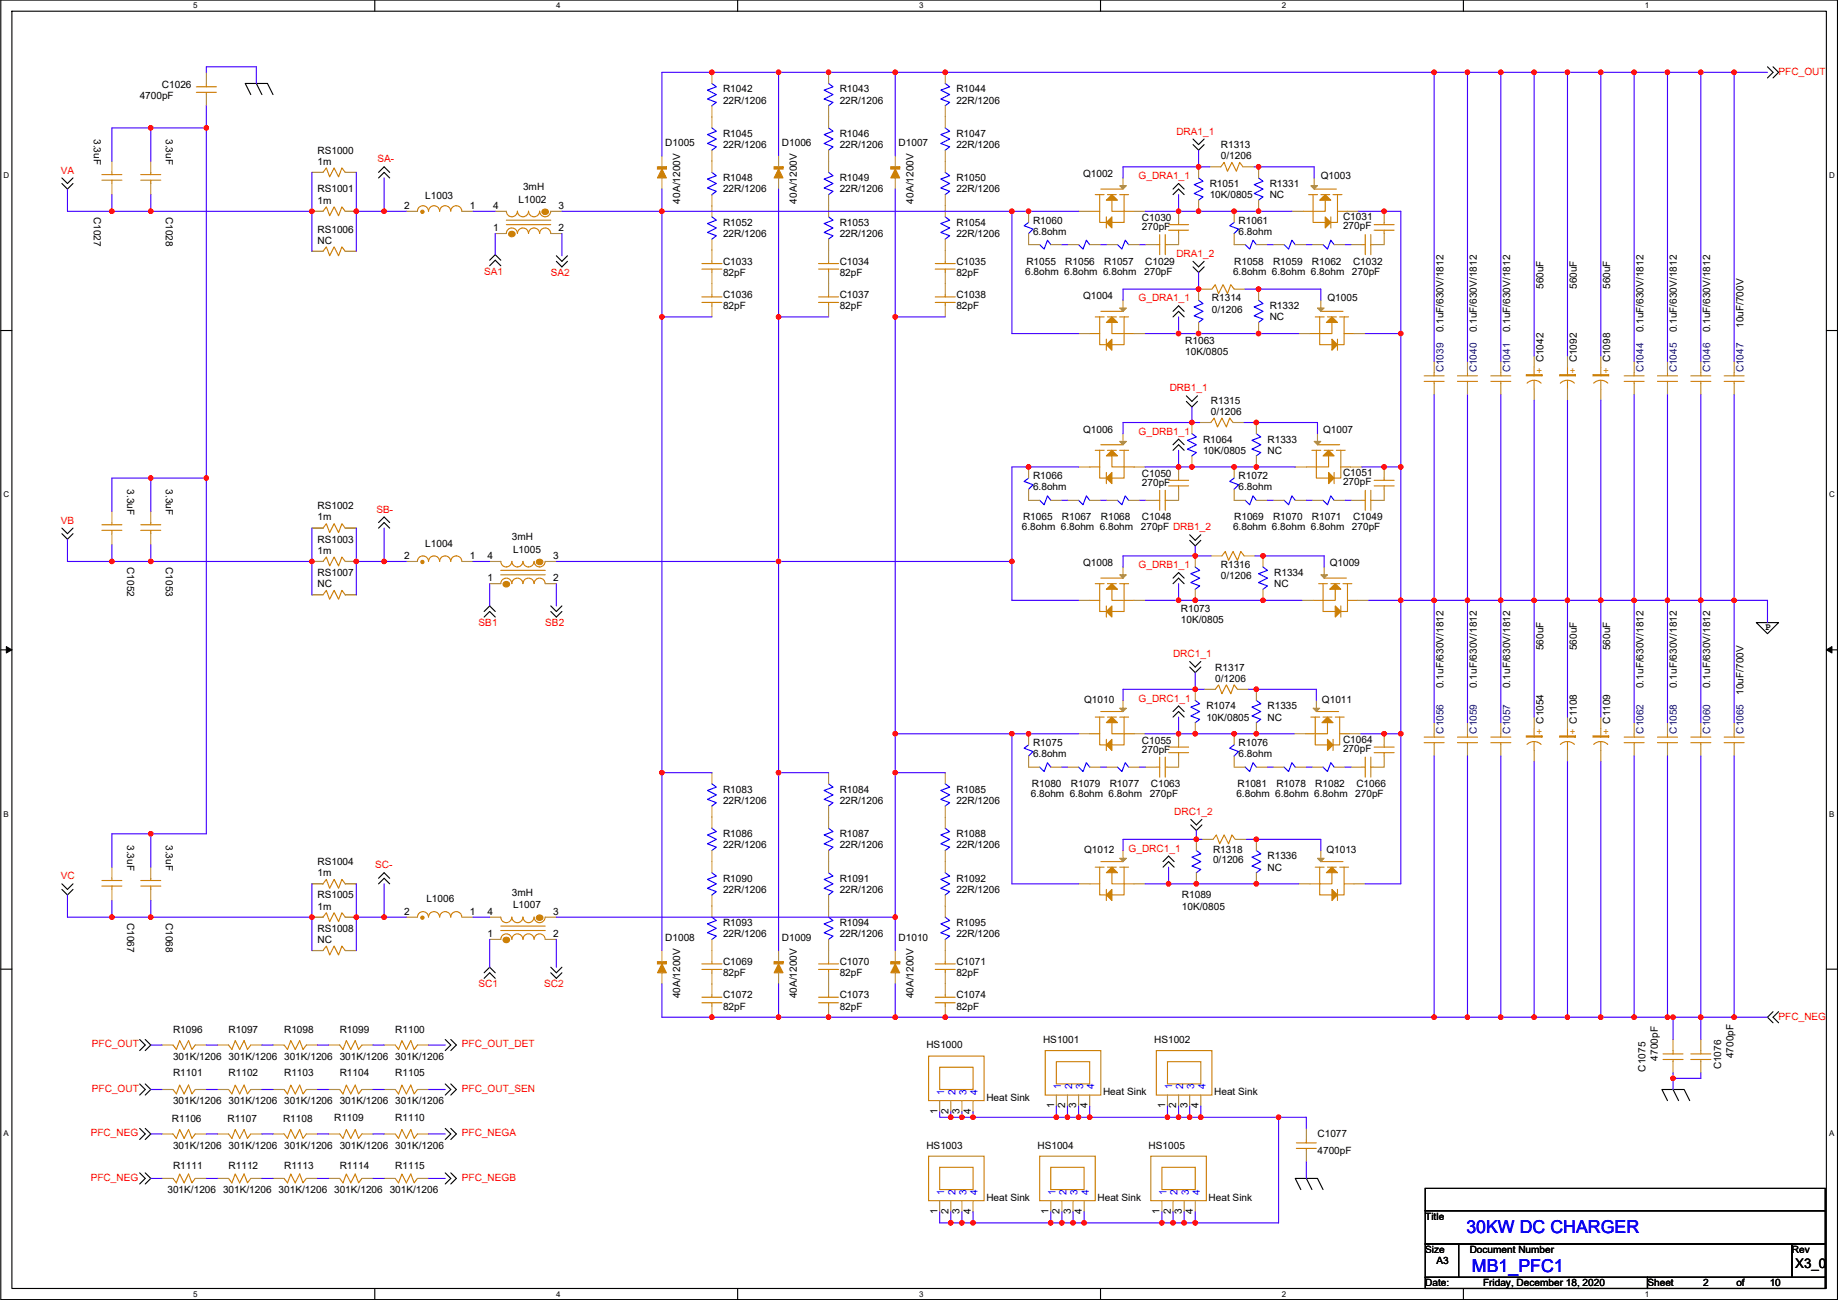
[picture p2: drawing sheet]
<svg xmlns="http://www.w3.org/2000/svg" width="420mm" height="297mm" viewBox="0 0 420 297" stroke-linecap="round" stroke-linejoin="round" font-family="sans-serif">
<defs><g id="words">
<g font-size="4.1" fill="#00f">
<text x="335.2" y="281.8">30KW DC CHARGER</text>
<text x="336.5" y="290.7">MB1_PFC1</text>
</g>
<text font-size="3" x="410.4" y="289.8">X3_0</text>
<g font-size="2.3" fill="#f00">
<text x="406.6" y="17.1">PFC_OUT</text>
<text x="268.9" y="30.8">DRA1_1</text>
<text x="13.9" y="39.7">VA</text>
<text x="86.3" y="37.1">SA-</text>
<text x="260.3" y="40.9">G_DRA1_1</text>
<text x="268.9" y="58.7">DRA1_2</text>
<text x="110.7" y="62.8">SA1</text>
<text x="125.9" y="63">SA2</text>
<text x="260.3" y="68.9">G_DRA1_1</text>
<text x="267.4" y="89.5">DRB1_1</text>
<text x="260.3" y="99.4">G_DRB1_1</text>
<text x="13.9" y="119.7">VB</text>
<text x="86" y="117.1">SB-</text>
<text x="260.3" y="129.8">G_DRB1_1</text>
<text x="109.4" y="143">SB1</text>
<text x="124.6" y="143">SB2</text>
<text x="268.1" y="150.2">DRC1_1</text>
<text x="260.3" y="160.3">G_DRC1_1</text>
<text x="268.4" y="186.2">DRC1_2</text>
<text x="258" y="194.6">G_DRC1_1</text>
<text x="13.9" y="201">VC</text>
<text x="85.8" y="198.4">SC-</text>
<text x="109.4" y="225.6">SC1</text>
<text x="124.4" y="225.6">SC2</text>
<text x="406.6" y="233">PFC_NEG</text>
<text x="21" y="239.3">PFC_OUT</text>
<text x="105.6" y="239.3">PFC_OUT_DET</text>
<text x="21" y="249.5">PFC_OUT</text>
<text x="105.6" y="249.5">PFC_OUT_SEN</text>
<text x="20.8" y="259.6">PFC_NEG</text>
<text x="105.6" y="259.6">PFC_NEGA</text>
<text x="20.8" y="269.8">PFC_NEG</text>
<text x="105.6" y="269.8">PFC_NEGB</text>
</g>
<g font-size="2.3">
<text x="31.9" y="22.6">4700pF</text>
<text x="37" y="20.1">C1026</text>
<text x="165.3" y="21.1">R1042</text>
<text x="165.3" y="23.7">22R/1206</text>
<text x="191.9" y="21.1">R1043</text>
<text x="191.9" y="23.7">22R/1206</text>
<text x="218.6" y="21.1">R1044</text>
<text x="218.6" y="23.7">22R/1206</text>
<text x="21.4" y="31.8" transform="rotate(90 21.4 31.8)">3.3uF</text>
<text x="37.9" y="31.8" transform="rotate(90 37.9 31.8)">3.3uF</text>
<text x="72.6" y="35.1">RS1000</text>
<text x="152.1" y="33.3">D1005</text>
<text x="165.3" y="31.3">R1045</text>
<text x="165.3" y="33.8">22R/1206</text>
<text x="178.7" y="33.3">D1006</text>
<text x="191.9" y="31.3">R1046</text>
<text x="191.9" y="33.8">22R/1206</text>
<text x="205.4" y="33.3">D1007</text>
<text x="218.6" y="31.3">R1047</text>
<text x="218.6" y="33.8">22R/1206</text>
<text x="279.1" y="33.8">R1313</text>
<text x="72.6" y="37.6">1m</text>
<text x="165.3" y="41.4">R1048</text>
<text x="191.9" y="41.4">R1049</text>
<text x="218.6" y="41.4">R1050</text>
<text x="247.6" y="40.4">Q1002</text>
<text x="279.1" y="36.4">0/1206</text>
<text x="301.9" y="40.9">Q1003</text>
<text x="72.6" y="44">RS1001</text>
<text x="72.6" y="46.5">1m</text>
<text x="92.4" y="47.8">2</text>
<text x="97.2" y="45.5">L1003</text>
<text x="107.4" y="47.8">1</text>
<text x="112.7" y="47.8">4</text>
<text x="118.5" y="46.3">L1002</text>
<text x="119.6" y="43.5">3mH</text>
<text x="127.7" y="47.8">3</text>
<text x="155.5" y="46.5" transform="rotate(-90 155.5 46.5)">40A/1200V</text>
<text x="165.3" y="44">22R/1206</text>
<text x="182.1" y="46.5" transform="rotate(-90 182.1 46.5)">40A/1200V</text>
<text x="191.9" y="44">22R/1206</text>
<text x="208.8" y="46.5" transform="rotate(-90 208.8 46.5)">40A/1200V</text>
<text x="218.6" y="44">22R/1206</text>
<text x="276.5" y="42.7">R1051</text>
<text x="276.5" y="45.3">10K/0805</text>
<text x="290.2" y="42.7">R1331</text>
<text x="290.2" y="45.3">NC</text>
<text x="21.4" y="49.6" transform="rotate(90 21.4 49.6)">C1027</text>
<text x="37.9" y="49.6" transform="rotate(90 37.9 49.6)">C1028</text>
<text x="72.6" y="53.1">RS1006</text>
<text x="112.7" y="52.8">1</text>
<text x="127.7" y="52.8">2</text>
<text x="165.3" y="51.6">R1052</text>
<text x="191.9" y="51.6">R1053</text>
<text x="218.6" y="51.6">R1054</text>
<text x="236.1" y="51.1">R1060</text>
<text x="236.1" y="53.6">6.8ohm</text>
<text x="261" y="50.6">C1030</text>
<text x="261" y="52.6">270pF</text>
<text x="283.1" y="51.1">R1061</text>
<text x="283.1" y="53.6">6.8ohm</text>
<text x="307" y="50.3">C1031</text>
<text x="307" y="52.4">270pF</text>
<text x="72.6" y="55.7">NC</text>
<text x="165.3" y="54.1">22R/1206</text>
<text x="191.9" y="54.1">22R/1206</text>
<text x="218.6" y="54.1">22R/1206</text>
<text x="165.3" y="60.5">C1033</text>
<text x="165.3" y="63">82pF</text>
<text x="191.9" y="60.5">C1034</text>
<text x="191.9" y="63">82pF</text>
<text x="218.6" y="60.5">C1035</text>
<text x="218.6" y="63">82pF</text>
<text x="234.4" y="62.8">6.8ohm 6.8ohm 6.8ohm</text>
<text x="234.6" y="60.5">R1055</text>
<text x="243.5" y="60.5">R1056</text>
<text x="252.4" y="60.5">R1057</text>
<text x="261.5" y="62.8">270pF</text>
<text x="261.8" y="60.5">C1029</text>
<text x="281.9" y="62.8">6.8ohm 6.8ohm 6.8ohm</text>
<text x="282.1" y="60.5">R1058</text>
<text x="291" y="60.5">R1059</text>
<text x="299.9" y="60.5">R1062</text>
<text x="309" y="62.8">270pF</text>
<text x="309.3" y="60.5">C1032</text>
<text x="165.3" y="68.1">C1036</text>
<text x="165.3" y="70.7">82pF</text>
<text x="191.9" y="68.1">C1037</text>
<text x="191.9" y="70.7">82pF</text>
<text x="218.6" y="68.1">C1038</text>
<text x="218.6" y="70.7">82pF</text>
<text x="247.6" y="68.4">Q1004</text>
<text x="277" y="68.9">R1314</text>
<text x="277" y="71.4">0/1206</text>
<text x="290.2" y="70.7">R1332</text>
<text x="303.5" y="68.9">Q1005</text>
<text x="352.8" y="66.1" transform="rotate(-90 352.8 66.1)">560uF</text>
<text x="360.4" y="66.1" transform="rotate(-90 360.4 66.1)">560uF</text>
<text x="368.1" y="66.1" transform="rotate(-90 368.1 66.1)">560uF</text>
<text x="290.2" y="73.2">NC</text>
<text x="330" y="76" transform="rotate(-90 330 76)">0.1uF/630V/1812</text>
<text x="337.6" y="76" transform="rotate(-90 337.6 76)">0.1uF/630V/1812</text>
<text x="345.2" y="76" transform="rotate(-90 345.2 76)">0.1uF/630V/1812</text>
<text x="375.7" y="76" transform="rotate(-90 375.7 76)">0.1uF/630V/1812</text>
<text x="383.3" y="76" transform="rotate(-90 383.3 76)">0.1uF/630V/1812</text>
<text x="390.9" y="76" transform="rotate(-90 390.9 76)">0.1uF/630V/1812</text>
<text x="398.5" y="75" transform="rotate(-90 398.5 75)">10uF/700V</text>
<text x="270.9" y="78.5">R1063</text>
<text x="270.9" y="81.1">10K/0805</text>
<text x="352.8" y="82.8" transform="rotate(-90 352.8 82.8)">C1042</text>
<text x="360.4" y="82.8" transform="rotate(-90 360.4 82.8)">C1092</text>
<text x="368.1" y="82.8" transform="rotate(-90 368.1 82.8)">C1098</text>
<text x="276.8" y="92.2">R1315</text>
<text x="276.8" y="94.8">0/1206</text>
<text x="247.6" y="98.8">Q1006</text>
<text x="275" y="101.1">R1064</text>
<text x="289.7" y="101.1">R1333</text>
<text x="302.4" y="98.8">Q1007</text>
<text x="275" y="103.7">10K/0805</text>
<text x="289.7" y="103.7">NC</text>
<text x="29.1" y="111.8" transform="rotate(90 29.1 111.8)">3.3uF</text>
<text x="37.9" y="111.8" transform="rotate(90 37.9 111.8)">3.3uF</text>
<text x="236.1" y="109.5">R1066</text>
<text x="236.1" y="112.1">6.8ohm</text>
<text x="261" y="109">C1050</text>
<text x="261" y="111">270pF</text>
<text x="283.1" y="109.5">R1072</text>
<text x="283.1" y="112.1">6.8ohm</text>
<text x="307" y="108.8">C1051</text>
<text x="307" y="110.8">270pF</text>
<text x="72.6" y="116.4">RS1002</text>
<text x="72.6" y="118.9">1m</text>
<text x="233.9" y="118.9">R1065</text>
<text x="242.7" y="118.9">R1067</text>
<text x="251.6" y="118.9">R1068</text>
<text x="261" y="118.9">C1048</text>
<text x="282.1" y="118.9">R1069</text>
<text x="291" y="118.9">R1070</text>
<text x="299.9" y="118.9">R1071</text>
<text x="309.3" y="118.9">C1049</text>
<text x="72.6" y="124">RS1003</text>
<text x="97.2" y="125">L1004</text>
<text x="117" y="123.5">3mH</text>
<text x="233.6" y="121.2">6.8ohm 6.8ohm 6.8ohm</text>
<text x="260.8" y="121.2">270pF DRB1_2</text>
<text x="281.9" y="121.2">6.8ohm 6.8ohm 6.8ohm</text>
<text x="309" y="121.2">270pF</text>
<text x="29.1" y="129.6" transform="rotate(90 29.1 129.6)">C1052</text>
<text x="37.9" y="129.6" transform="rotate(90 37.9 129.6)">C1053</text>
<text x="72.6" y="126.5">1m</text>
<text x="72.6" y="131.6">RS1007</text>
<text x="92.4" y="127.8">2</text>
<text x="107.4" y="127.8">1</text>
<text x="111.4" y="127.8">4</text>
<text x="117.3" y="126.3">L1005</text>
<text x="126.4" y="127.8">3</text>
<text x="247.6" y="129.3">Q1008</text>
<text x="279.1" y="129.8">R1316</text>
<text x="291.3" y="131.6">R1334</text>
<text x="304" y="129.3">Q1009</text>
<text x="72.6" y="134.2">NC</text>
<text x="111.4" y="132.8">1</text>
<text x="126.4" y="132.8">2</text>
<text x="279.1" y="132.4">0/1206</text>
<text x="291.3" y="134.2">NC</text>
<text x="269.9" y="139.7">R1073</text>
<text x="269.9" y="142.3">10K/0805</text>
<text x="403.5" y="143.9">P</text>
<text x="352.8" y="148.6" transform="rotate(-90 352.8 148.6)">560uF</text>
<text x="360.4" y="148.6" transform="rotate(-90 360.4 148.6)">560uF</text>
<text x="368.1" y="148.6" transform="rotate(-90 368.1 148.6)">560uF</text>
<text x="277.8" y="153.2">R1317</text>
<text x="277.8" y="155.7">0/1206</text>
<text x="247.8" y="160.6">Q1010</text>
<text x="302.2" y="160.6">Q1011</text>
<text x="330" y="157.2" transform="rotate(-90 330 157.2)">0.1uF/630V/1812</text>
<text x="337.6" y="157.2" transform="rotate(-90 337.6 157.2)">0.1uF/630V/1812</text>
<text x="345.2" y="157.2" transform="rotate(-90 345.2 157.2)">0.1uF/630V/1812</text>
<text x="375.7" y="157.2" transform="rotate(-90 375.7 157.2)">0.1uF/630V/1812</text>
<text x="383.3" y="157.2" transform="rotate(-90 383.3 157.2)">0.1uF/630V/1812</text>
<text x="390.9" y="157.2" transform="rotate(-90 390.9 157.2)">0.1uF/630V/1812</text>
<text x="398.5" y="158.8" transform="rotate(-90 398.5 158.8)">10uF/700V</text>
<text x="275.8" y="162.1">R1074</text>
<text x="275.8" y="164.6">10K/0805</text>
<text x="289.7" y="162.1">R1335</text>
<text x="289.7" y="164.6">NC</text>
<text x="352.8" y="165.4" transform="rotate(-90 352.8 165.4)">C1054</text>
<text x="360.4" y="165.4" transform="rotate(-90 360.4 165.4)">C1108</text>
<text x="368.1" y="165.4" transform="rotate(-90 368.1 165.4)">C1109</text>
<text x="236.1" y="170.5">R1075</text>
<text x="236.1" y="173">6.8ohm</text>
<text x="261" y="170">C1055</text>
<text x="261" y="172">270pF</text>
<text x="283.1" y="170.5">R1076</text>
<text x="283.1" y="173">6.8ohm</text>
<text x="307" y="169.7">C1064</text>
<text x="307" y="171.7">270pF</text>
<text x="235.9" y="179.9">R1080</text>
<text x="244.8" y="179.9">R1079</text>
<text x="253.7" y="179.9">R1077</text>
<text x="263.1" y="179.9">C1063</text>
<text x="282.9" y="179.9">R1081</text>
<text x="291.8" y="179.9">R1078</text>
<text x="300.7" y="179.9">R1082</text>
<text x="310.1" y="179.9">C1066</text>
<text x="165.3" y="181.1">R1083</text>
<text x="165.3" y="183.7">22R/1206</text>
<text x="191.9" y="181.1">R1084</text>
<text x="191.9" y="183.7">22R/1206</text>
<text x="218.6" y="181.1">R1085</text>
<text x="218.6" y="183.7">22R/1206</text>
<text x="235.6" y="182.2">6.8ohm 6.8ohm 6.8ohm</text>
<text x="262.8" y="182.2">270pF</text>
<text x="282.6" y="182.2">6.8ohm 6.8ohm 6.8ohm</text>
<text x="309.8" y="182.2">270pF</text>
<text x="165.3" y="191.3">R1086</text>
<text x="191.9" y="191.3">R1087</text>
<text x="218.6" y="191.3">R1088</text>
<text x="29.1" y="193.1" transform="rotate(90 29.1 193.1)">3.3uF</text>
<text x="37.9" y="193.1" transform="rotate(90 37.9 193.1)">3.3uF</text>
<text x="72.6" y="197.7">RS1004</text>
<text x="165.3" y="193.8">22R/1206</text>
<text x="191.9" y="193.8">22R/1206</text>
<text x="218.6" y="193.8">22R/1206</text>
<text x="247.8" y="194.9">Q1012</text>
<text x="277.3" y="194.9">R1318</text>
<text x="277.3" y="197.1">0/1206</text>
<text x="289.7" y="196.4">R1336</text>
<text x="303.2" y="194.9">Q1013</text>
<text x="72.6" y="200.2">1m</text>
<text x="165.3" y="201.5">R1090</text>
<text x="191.9" y="201.5">R1091</text>
<text x="218.6" y="201.5">R1092</text>
<text x="289.7" y="198.9">NC</text>
<text x="72.6" y="205.3">RS1005</text>
<text x="72.6" y="207.8">1m</text>
<text x="92.4" y="209">2</text>
<text x="97.5" y="206">L1006</text>
<text x="107.4" y="209">1</text>
<text x="111.4" y="209">4</text>
<text x="117" y="204.8">3mH</text>
<text x="117.3" y="207.6">L1007</text>
<text x="126.4" y="209">3</text>
<text x="165.3" y="204">22R/1206</text>
<text x="191.9" y="204">22R/1206</text>
<text x="218.6" y="204">22R/1206</text>
<text x="270.2" y="205.3">R1089</text>
<text x="270.2" y="207.8">10K/0805</text>
<text x="29.1" y="210.8" transform="rotate(90 29.1 210.8)">C1067</text>
<text x="37.9" y="210.8" transform="rotate(90 37.9 210.8)">C1068</text>
<text x="72.6" y="212.9">RS1008</text>
<text x="72.6" y="215.4">NC</text>
<text x="111.4" y="214.1">1</text>
<text x="126.4" y="214.1">2</text>
<text x="152.1" y="214.9">D1008</text>
<text x="165.3" y="211.6">R1093</text>
<text x="165.3" y="214.2">22R/1206</text>
<text x="178.7" y="214.9">D1009</text>
<text x="191.9" y="211.6">R1094</text>
<text x="191.9" y="214.2">22R/1206</text>
<text x="205.4" y="214.9">D1010</text>
<text x="218.6" y="211.6">R1095</text>
<text x="218.6" y="214.2">22R/1206</text>
<text x="165.3" y="220.5">C1069</text>
<text x="191.9" y="220.5">C1070</text>
<text x="218.6" y="220.5">C1071</text>
<text x="165.3" y="223.1">82pF</text>
<text x="191.9" y="223.1">82pF</text>
<text x="218.6" y="223.1">82pF</text>
<text x="155.5" y="228.1" transform="rotate(-90 155.5 228.1)">40A/1200V</text>
<text x="165.3" y="228.1">C1072</text>
<text x="165.3" y="230.7">82pF</text>
<text x="182.1" y="228.1" transform="rotate(-90 182.1 228.1)">40A/1200V</text>
<text x="191.9" y="228.1">C1073</text>
<text x="191.9" y="230.7">82pF</text>
<text x="208.8" y="228.1" transform="rotate(-90 208.8 228.1)">40A/1200V</text>
<text x="218.6" y="228.1">C1074</text>
<text x="218.6" y="230.7">82pF</text>
<text x="39.5" y="236">R1096</text>
<text x="52.2" y="236">R1097</text>
<text x="64.9" y="236">R1098</text>
<text x="77.6" y="236">R1099</text>
<text x="90.3" y="236">R1100</text>
<text x="211.8" y="239.6">HS1000</text>
<text x="238.4" y="238.3">HS1001</text>
<text x="263.8" y="238.3">HS1002</text>
<text x="39.5" y="242.1">301K/1206</text>
<text x="39.5" y="245.9">R1101</text>
<text x="52.2" y="245.9">R1102</text>
<text x="52.2" y="242.1">301K/1206</text>
<text x="64.9" y="242.1">301K/1206</text>
<text x="64.9" y="245.9">R1103</text>
<text x="77.6" y="245.9">R1104</text>
<text x="77.6" y="242.1">301K/1206</text>
<text x="90.3" y="242.1">301K/1206</text>
<text x="90.3" y="245.9">R1105</text>
<text x="376.2" y="244.9" transform="rotate(-90 376.2 244.9)">C1075</text>
<text x="379" y="242.3" transform="rotate(-90 379 242.3)">4700pF</text>
<text x="393.5" y="244.4" transform="rotate(-90 393.5 244.4)">C1076</text>
<text x="396.2" y="241.8" transform="rotate(-90 396.2 241.8)">4700pF</text>
<text x="225.5" y="251.5">Heat Sink</text>
<text x="252.1" y="250.2">Heat Sink</text>
<text x="277.5" y="250.2">Heat Sink</text>
<text x="39.3" y="256.3">R1106</text>
<text x="39.5" y="252.3">301K/1206</text>
<text x="52" y="256.3">R1107</text>
<text x="52.2" y="252.3">301K/1206</text>
<text x="64.7" y="256.3">R1108</text>
<text x="64.9" y="252.3">301K/1206</text>
<text x="76.4" y="256.1">R1109</text>
<text x="77.6" y="252.3">301K/1206</text>
<text x="90.3" y="252.3">301K/1206</text>
<text x="90.3" y="256.1">R1110</text>
<text x="214.3" y="254.6" transform="rotate(-90 214.3 254.6)">1</text>
<text x="216.8" y="254.6" transform="rotate(-90 216.8 254.6)">2</text>
<text x="219.4" y="254.6" transform="rotate(-90 219.4 254.6)">3</text>
<text x="221.9" y="254.6" transform="rotate(-90 221.9 254.6)">4</text>
<text x="241" y="253.3" transform="rotate(-90 241 253.3)">1</text>
<text x="243.5" y="253.3" transform="rotate(-90 243.5 253.3)">2</text>
<text x="246" y="253.3" transform="rotate(-90 246 253.3)">3</text>
<text x="248.6" y="253.3" transform="rotate(-90 248.6 253.3)">4</text>
<text x="266.4" y="253.3" transform="rotate(-90 266.4 253.3)">1</text>
<text x="268.9" y="253.3" transform="rotate(-90 268.9 253.3)">2</text>
<text x="271.4" y="253.3" transform="rotate(-90 271.4 253.3)">3</text>
<text x="274" y="253.3" transform="rotate(-90 274 253.3)">4</text>
<text x="39.5" y="262.4">301K/1206</text>
<text x="52.2" y="262.4">301K/1206</text>
<text x="64.9" y="262.4">301K/1206</text>
<text x="77.6" y="262.4">301K/1206</text>
<text x="90.3" y="262.4">301K/1206</text>
<text x="211.8" y="262.4">HS1003</text>
<text x="237.2" y="262.4">HS1004</text>
<text x="262.6" y="262.4">HS1005</text>
<text x="301.2" y="259.9">C1077</text>
<text x="301.2" y="263.7">4700pF</text>
<text x="39.5" y="267">R1111</text>
<text x="52.2" y="267">R1112</text>
<text x="64.9" y="267">R1113</text>
<text x="77.6" y="267">R1114</text>
<text x="90.3" y="267">R1115</text>
<text x="38.3" y="272.6">301K/1206</text>
<text x="51" y="272.6">301K/1206</text>
<text x="63.7" y="272.6">301K/1206</text>
<text x="76.4" y="272.6">301K/1206</text>
<text x="89.1" y="272.6">301K/1206</text>
<text x="225.5" y="274.4">Heat Sink</text>
<text x="250.9" y="274.4">Heat Sink</text>
<text x="276.3" y="274.4">Heat Sink</text>
<text x="214.3" y="277.4" transform="rotate(-90 214.3 277.4)">1</text>
<text x="216.8" y="277.4" transform="rotate(-90 216.8 277.4)">2</text>
<text x="219.4" y="277.4" transform="rotate(-90 219.4 277.4)">3</text>
<text x="221.9" y="277.4" transform="rotate(-90 221.9 277.4)">4</text>
<text x="239.7" y="277.4" transform="rotate(-90 239.7 277.4)">1</text>
<text x="242.2" y="277.4" transform="rotate(-90 242.2 277.4)">2</text>
<text x="244.8" y="277.4" transform="rotate(-90 244.8 277.4)">3</text>
<text x="247.3" y="277.4" transform="rotate(-90 247.3 277.4)">4</text>
<text x="265.1" y="277.4" transform="rotate(-90 265.1 277.4)">1</text>
<text x="267.6" y="277.4" transform="rotate(-90 267.6 277.4)">2</text>
<text x="270.2" y="277.4" transform="rotate(-90 270.2 277.4)">3</text>
<text x="272.7" y="277.4" transform="rotate(-90 272.7 277.4)">4</text>
<text x="325.8" y="278.7">Title</text>
<text x="325.8" y="286.3">Size</text>
<text x="336" y="286.3">Document Number</text>
<text x="409.6" y="286.3">Rev</text>
<text x="325.8" y="293.9">Date:</text>
<text x="328.3" y="288.8">A3</text>
<text x="339" y="293.9">Friday, December 18, 2020</text>
<text x="376.6" y="293.9">Sheet</text>
<text x="389.3" y="293.9">2</text>
<text x="396.9" y="293.9">of</text>
<text x="404.5" y="293.9">10</text>
</g>
<g font-size="2.3" fill="#0000a0">
<text x="330" y="85.1" transform="rotate(-90 330 85.1)">C1039</text>
<text x="337.6" y="85.1" transform="rotate(-90 337.6 85.1)">C1040</text>
<text x="345.2" y="85.1" transform="rotate(-90 345.2 85.1)">C1041</text>
<text x="375.7" y="85.1" transform="rotate(-90 375.7 85.1)">C1044</text>
<text x="383.3" y="85.1" transform="rotate(-90 383.3 85.1)">C1045</text>
<text x="390.9" y="85.1" transform="rotate(-90 390.9 85.1)">C1046</text>
<text x="398.5" y="85.1" transform="rotate(-90 398.5 85.1)">C1047</text>
<text x="330" y="167.7" transform="rotate(-90 330 167.7)">C1056</text>
<text x="337.6" y="167.7" transform="rotate(-90 337.6 167.7)">C1059</text>
<text x="345.2" y="167.7" transform="rotate(-90 345.2 167.7)">C1057</text>
<text x="375.7" y="167.7" transform="rotate(-90 375.7 167.7)">C1062</text>
<text x="383.3" y="167.7" transform="rotate(-90 383.3 167.7)">C1058</text>
<text x="390.9" y="167.7" transform="rotate(-90 390.9 167.7)">C1060</text>
<text x="398.5" y="167.7" transform="rotate(-90 398.5 167.7)">C1065</text>
</g>
<g font-size="2.3" fill="#cc8006">
<text x="351.2" y="85.4">+</text>
<text x="358.8" y="85.4">+</text>
<text x="366.4" y="85.4">+</text>
<text x="351.2" y="167.9">+</text>
<text x="358.8" y="167.9">+</text>
<text x="366.4" y="167.9">+</text>
</g>
<g font-size="2.3" fill="#00c">
<text x="215.9" y="250.2" transform="rotate(-90 215.9 250.2)">1</text>
<text x="218.4" y="250.2" transform="rotate(-90 218.4 250.2)">2</text>
<text x="220.9" y="250.2" transform="rotate(-90 220.9 250.2)">3</text>
<text x="223.5" y="250.2" transform="rotate(-90 223.5 250.2)">4</text>
<text x="242.5" y="248.9" transform="rotate(-90 242.5 248.9)">1</text>
<text x="245.1" y="248.9" transform="rotate(-90 245.1 248.9)">2</text>
<text x="247.6" y="248.9" transform="rotate(-90 247.6 248.9)">3</text>
<text x="250.2" y="248.9" transform="rotate(-90 250.2 248.9)">4</text>
<text x="267.9" y="248.9" transform="rotate(-90 267.9 248.9)">1</text>
<text x="270.5" y="248.9" transform="rotate(-90 270.5 248.9)">2</text>
<text x="273" y="248.9" transform="rotate(-90 273 248.9)">3</text>
<text x="275.6" y="248.9" transform="rotate(-90 275.6 248.9)">4</text>
<text x="215.9" y="273.1" transform="rotate(-90 215.9 273.1)">1</text>
<text x="218.4" y="273.1" transform="rotate(-90 218.4 273.1)">2</text>
<text x="220.9" y="273.1" transform="rotate(-90 220.9 273.1)">3</text>
<text x="223.5" y="273.1" transform="rotate(-90 223.5 273.1)">4</text>
<text x="241.3" y="273.1" transform="rotate(-90 241.3 273.1)">1</text>
<text x="243.8" y="273.1" transform="rotate(-90 243.8 273.1)">2</text>
<text x="246.3" y="273.1" transform="rotate(-90 246.3 273.1)">3</text>
<text x="248.9" y="273.1" transform="rotate(-90 248.9 273.1)">4</text>
<text x="266.7" y="273.1" transform="rotate(-90 266.7 273.1)">1</text>
<text x="269.2" y="273.1" transform="rotate(-90 269.2 273.1)">2</text>
<text x="271.7" y="273.1" transform="rotate(-90 271.7 273.1)">3</text>
<text x="274.3" y="273.1" transform="rotate(-90 274.3 273.1)">4</text>
</g>
<g font-size="1.8">
<text x="44.2" y="1.9">5</text>
<text x="127.1" y="1.9">4</text>
<text x="210.1" y="1.9">3</text>
<text x="293" y="1.9">2</text>
<text x="376" y="1.9">1</text>
<text x=".8" y="40.7">D</text>
<text x="418.1" y="40.7">D</text>
<text x=".8" y="113.6">C</text>
<text x="418.1" y="113.6">C</text>
<text x=".8" y="186.6">B</text>
<text x="418.1" y="186.6">B</text>
<text x=".8" y="259.5">A</text>
<text x="418.1" y="259.5">A</text>
<text x="44.2" y="296.3">5</text>
<text x="127.1" y="296.3">4</text>
<text x="210.1" y="296.3">3</text>
<text x="293" y="296.3">2</text>
<text x="376" y="296.3">1</text>
</g>
</g></defs>
<path d="M.2 0h419.8v296.9h-419.8zM2.7 2.6h414.8v291.8h-414.8z" fill="none" stroke="#000" stroke-width=".25"/>
<g fill="#fff">
<path d="M44.2 .3h1v2h-1z"/>
<path d="M44.2 294.7h1v2h-1z"/>
</g>
<path d="M85.7 0v2.6M85.7 294.4v2.5" fill="none" stroke="#000" stroke-width=".25"/>
<g fill="#fff">
<path d="M127.1 .3h1v2h-1z"/>
<path d="M127.1 294.7h1v2h-1z"/>
</g>
<path d="M168.6 0v2.6M168.6 294.4v2.5" fill="none" stroke="#000" stroke-width=".25"/>
<g fill="#fff">
<path d="M210.1 .3h1v2h-1z"/>
<path d="M210.1 294.7h1v2h-1z"/>
</g>
<path d="M251.6 0v2.6M251.6 294.4v2.5" fill="none" stroke="#000" stroke-width=".25"/>
<g fill="#fff">
<path d="M293 .3h1v2h-1z"/>
<path d="M293 294.7h1v2h-1z"/>
</g>
<path d="M334.5 0v2.6M334.5 294.4v2.5" fill="none" stroke="#000" stroke-width=".25"/>
<g fill="#fff">
<path d="M376 .3h1v2h-1z"/>
<path d="M376 294.7h1v2h-1z"/>
<path d="M.8 39h1.3v2.1h-1.3z"/>
<path d="M418.1 39h1.3v2.1h-1.3z"/>
<path d="M.8 112h1.3v2h-1.3z"/>
<path d="M418.1 112h1.3v2h-1.3z"/>
</g>
<path d="M.2 75.5h2.5M417.5 75.5h2.5" fill="none" stroke="#000" stroke-width=".25"/>
<g fill="#fff">
<path d="M.8 185h1.2v2h-1.2z"/>
<path d="M418.1 185h1.2v2h-1.2z"/>
</g>
<path d="M.2 148.5h2.5M417.5 148.5h2.5" fill="none" stroke="#000" stroke-width=".25"/>
<path d="M1.4 147.7l1.3 .8-1.3 .7zM417.5 148.5l1.3-.8v1.5z" fill="#000" stroke="#000" stroke-width=".23"/>
<g fill="#fff">
<path d="M.8 257.9h1.2v2h-1.2z"/>
<path d="M418.1 257.9h1.2v2h-1.2z"/>
</g>
<g fill="none" stroke="#000" stroke-width=".25">
<path d="M58.6 19.1l1.3 2.5M404 15.3l1.3 1.2-1.3 1.3M405.3 15.3l1.3 1.2-1.3 1.3M57.3 21.6l-1.2-2.5h5l1.3 2.5M86.5 39.4l1.3-1.3 1.3 1.3M272.7 33l1.3 1.3 1.3-1.3M272.7 31.8l1.3 1.2 1.3-1.2M14.1 41.9l1.3 1.3 1.3-1.3M14.1 40.7l1.3 1.2 1.3-1.2M86.5 40.7l1.3-1.3 1.3 1.3M111.9 59.5l1.3-1.3 1.3 1.3M127.2 59.7l1.2 1.3 1.3-1.3"/>
<path d="M127.2 58.4l1.2 1.3 1.3-1.3M268.1 43.2l1.3-1.3 1.3 1.3M268.1 44.5l1.3-1.3 1.3 1.3M272.7 59.7l1.3 1.3 1.3-1.3M111.9 60.7l1.3-1.2 1.3 1.2M268.1 71.1l1.3-1.2 1.3 1.2M268.1 72.4l1.3-1.3 1.3 1.3M272.7 61l1.3 1.3 1.3-1.3M271.2 91.7l1.3 1.3 1.2-1.3M271.2 90.4l1.3 1.3 1.2-1.3M86.5 119.4l1.3-1.3 1.3 1.3M268.1 101.6l1.3-1.2 1.3 1.2"/>
<path d="M268.1 102.9l1.3-1.3 1.3 1.3M14.1 121.9l1.3 1.3 1.3-1.3M14.1 120.7l1.3 1.2 1.3-1.2M86.5 120.7l1.3-1.3 1.3 1.3M110.7 139.7l1.2-1.2 1.3 1.2M125.9 139.7l1.3 1.3 1.2-1.3M125.9 138.5l1.3 1.2 1.2-1.2M268.1 132.1l1.3-1.3 1.3 1.3M268.1 133.4l1.3-1.3 1.3 1.3M272 123.5l1.2 1.2 1.3-1.2M272 122.2l1.2 1.3 1.3-1.3M110.7 141l1.2-1.3 1.3 1.3"/>
<path d="M272 152.4l1.2 1.3 1.3-1.3M272 151.2l1.2 1.2 1.3-1.2M401.5 142.3h5.1l-2.6 2.5zM268.1 162.6l1.3-1.3 1.3 1.3M268.1 163.9l1.3-1.3 1.3 1.3M265.9 196.9l1.2-1.3 1.3 1.3M265.9 198.1l1.2-1.2 1.3 1.2M272.2 188.5l1.3 1.3 1.3-1.3M272.2 187.2l1.3 1.3 1.3-1.3M14.1 203.2l1.3 1.3 1.3-1.3M14.1 202l1.3 1.2 1.3-1.2M86.5 200.7l1.3-1.3 1.3 1.3"/>
<path d="M86.5 202l1.3-1.3 1.3 1.3M.2 221.4h2.5M31.9 237.5l1.3 1.3-1.3 1.3M33.2 237.5l1.3 1.3-1.3 1.3M101.8 237.5l1.2 1.3-1.2 1.3M103 237.5l1.3 1.3-1.3 1.3M110.7 222.3l1.2-1.3 1.3 1.3M110.7 223.5l1.2-1.2 1.3 1.2M125.9 222.3l1.3 1.2 1.2-1.2M125.9 221l1.3 1.3 1.2-1.3M405.3 231.2l-1.3 1.2 1.3 1.3M406.6 231.2l-1.3 1.2 1.3 1.3"/>
<path d="M417.5 221.4h2.5M31.9 247.7l1.3 1.2-1.3 1.3M31.9 257.8l1.3 1.3-1.3 1.3M33.2 247.7l1.3 1.2-1.3 1.3M33.2 257.8l1.3 1.3-1.3 1.3M101.8 247.7l1.2 1.2-1.2 1.3M101.8 257.8l1.2 1.3-1.2 1.3M103 247.7l1.3 1.2-1.3 1.3M103 257.8l1.3 1.3-1.3 1.3M381.2 251.5l-1.3-2.6h5.1l1.3 2.6M382.4 248.9l1.3 2.6M31.9 268l1.3 1.3-1.3 1.2"/>
<path d="M33.2 268l1.3 1.3-1.3 1.2M101.8 268l1.2 1.3-1.2 1.2M103 268l1.3 1.3-1.3 1.2M297.4 271.8l-1.3-2.5h5.1l1.2 2.5M298.6 269.3l1.3 2.5M325.8 271.5h91.4v5.1h-91.4zM325.8 276.6h91.4v7.6h-91.4zM325.8 291.9h50.8v2.5h-50.8zM325.8 284.2h7.6v7.7h-7.6zM333.4 284.2h76.2v7.7h-76.2zM376.6 291.9h40.6v2.5h-40.6zM409.6 284.2h7.6v7.7h-7.6z"/>
</g>
<g fill="none" stroke="#00f" stroke-width=".25">
<path d="M162.7 19.1l1.1 .7-2.1 .8 2.1 1-2.1 1 2.1 .8-1.1 .8M189.4 19.1l1 .7-2 .8 2 1-2 1 2 .8-1 .8M216.1 19.1l1 .7-2 .8 2 1-2 1 2 .8-1 .8M162.7 29.2l1.1 .8-2.1 .8 2.1 1-2.1 1 2.1 .7-1.1 .8M162.7 39.4l1.1 .8-2.1 .7 2.1 1-2.1 1 2.1 .8-1.1 .8M189.4 29.2l1 .8-2 .8 2 1-2 1 2 .7-1 .8M189.4 39.4l1 .8-2 .7 2 1-2 1 2 .8-1 .8M216.1 29.2l1 .8-2 .8 2 1-2 1 2 .7-1 .8M216.1 39.4l1 .8-2 .7 2 1-2 1 2 .8-1 .8M162.7 49.6l1.1 .7-2.1 .8 2.1 1-2.1 1 2.1 .8-1.1 .7M189.4 49.6l1 .7-2 .8 2 1-2 1 2 .8-1 .7M216.1 49.6l1 .7-2 .8 2 1-2 1 2 .8-1 .7"/>
<path d="M235.1 50.8l-1 .8 2 .7-1 1.1M237.7 55.9l1 1 .7-2 .8 1M246.6 55.9l1 1 .7-2 .8 1M255.4 55.9l1.1 1 .7-2 .8 1M274 40.7l1 .7-2 .8 2 1-2 1 2 .8-1 .7M282.1 50.8l-1 .8 2 .7-1 1.1M284.7 55.9l1 1 .7-2 .8 1M287.7 40.7l1 .7-2 .8 2 1-2 1 2 .8-1 .7M293.5 55.9l1.1 1 .7-2 .8 1M302.4 55.9l1.1 1 .7-2 .8 1M274 68.6l1 .8-2 .7 2 1-2 1.1 2 .7-1 .8M287.7 68.6l1 .8-2 .7 2 1-2 1.1 2 .7-1 .8"/>
<path d="M272.5 99.1l1 .7-2 .8 2 1-2 1 2 .8-1 .8M287.2 99.1l1 .7-2 .8 2 1-2 1 2 .8-1 .8M235.1 109.2l-1 .8 2 .8-1 1M237.7 114.3l1 1 .7-2 .8 1M246.6 114.3l1 1 .7-2 .8 1M255.4 114.3l1.1 1 .7-2 .8 1M282.1 109.2l-1 .8 2 .8-1 1M284.7 114.3l1 1 .7-2 .8 1M293.5 114.3l1.1 1 .7-2 .8 1M302.4 114.3l1.1 1 .7-2 .8 1M273.2 129.6l1 .7-2 .8 2 1-2 1 2 .8-1 .7M288.7 129.6l1 .7-2 .8 2 1-2 1 2 .8-1 .7"/>
<path d="M162.7 179.1l1.1 .8-2.1 .7 2.1 1-2.1 1 2.1 .8-1.1 .8M189.4 179.1l1 .8-2 .7 2 1-2 1 2 .8-1 .8M216.1 179.1l1 .8-2 .7 2 1-2 1 2 .8-1 .8M235.1 170.2l-1 .8 2 .7-1 1M237.7 175.3l1 1 .7-2 .8 1M246.6 175.3l1 1 .7-2 .8 1M255.4 175.3l1.1 1 .7-2 .8 1M273.2 160l1 .8-2 .8 2 1-2 1 2 .8-1 .7M282.1 170.2l-1 .8 2 .7-1 1M284.7 175.3l1 1 .7-2 .8 1M287.2 160l1 .8-2 .8 2 1-2 1 2 .8-1 .7M293.5 175.3l1.1 1 .7-2 .8 1"/>
<path d="M302.4 175.3l1.1 1 .7-2 .8 1M162.7 189.3l1.1 .7-2.1 .8 2.1 1-2.1 1 2.1 .8-1.1 .7M162.7 199.4l1.1 .8-2.1 .7 2.1 1.1-2.1 1 2.1 .7-1.1 .8M189.4 199.4l1 .8-2 .7 2 1.1-2 1 2 .7-1 .8M189.4 189.3l1 .7-2 .8 2 1-2 1 2 .8-1 .7M216.1 189.3l1 .7-2 .8 2 1-2 1 2 .8-1 .7M216.1 199.4l1 .8-2 .7 2 1.1-2 1 2 .7-1 .8M273.5 194.3l1 .8-2 .8 2 1-2 1 2 .7-1 .8M287.2 194.3l1 .8-2 .8 2 1-2 1 2 .7-1 .8M162.7 209.6l1.1 .7-2.1 .8 2.1 1-2.1 1 2.1 .8-1.1 .8M189.4 209.6l1 .7-2 .8 2 1-2 1 2 .8-1 .8M216.1 209.6l1 .7-2 .8 2 1-2 1 2 .8-1 .8"/>
</g>
<g fill="none" stroke="#a84" stroke-width=".25">
<path d="M47.2 16.5v2.6M162.7 16.5v2.6M189.4 16.5v2.6M216.1 16.5v2.6M25.6 36.9v2.5M34.5 36.9v2.5M47.2 21.6v2.6M71.3 39.4h2.5M78.9 39.4h2.6M151.3 35.6v2.5M162.7 24.2v5M162.7 34.3v5.1"/>
<path d="M178 35.6v2.5M189.4 24.2v5M189.4 34.3v5.1M204.6 35.6v2.5M216.1 24.2v5M216.1 34.3v5.1M274 38.1v2.6M276.5 38.1h2.6M284.2 38.1h2.5M287.7 38.1v2.6M25.6 41.9v2.6M34.5 41.9v2.6"/>
<path d="M71.3 57.4h2.5M71.3 48.3h2.5M78.9 57.4h2.6M78.9 48.3h2.6M92.9 48.3h2.5M105.6 48.3h2.5M113.2 53.4h2.5M113.2 48.3h2.5M125.9 53.4h2.5M125.9 48.3h2.5M151.3 40.7v2.5M162.7 54.6v5.1"/>
<path d="M162.7 44.5v5.1M178 40.7v2.5M189.4 54.6v5.1M189.4 44.5v5.1M204.6 40.7v2.5M216.1 44.5v5.1M216.1 54.6v5.1M235.1 53.4v2.5h2.6M235.1 48.3v2.5M240.2 55.9h2.5M244 55.9h2.6M246.6 48.3h2.5"/>
<path d="M249.1 55.9h2.5M252.9 55.9h2.5M256.7 40.7v2.5M258 55.9h2.5M259.3 48.3h2.5M261.8 55.9h2.5M269.4 48.3v2.5M269.4 53.4v2.5h-2.5M274 45.7v2.6M282.1 48.3v2.5M282.1 53.4v2.5h2.6M287.2 55.9h2.5"/>
<path d="M287.7 45.7v2.6M291 55.9h2.5M295.3 48.3h2.6M296.1 55.9h2.5M299.9 55.9h2.5M300.4 40.7v2.5M305 55.9h2.5M308 48.3h2.6M308.8 55.9h2.5M316.4 48.3v2.5M316.4 53.4v2.5h-2.5M162.7 62.3v5"/>
<path d="M162.7 69.9v2.5M189.4 62.3v5M189.4 69.9v2.5M216.1 62.3v5M216.1 69.9v2.5M246.6 76.2h2.5M256.7 68.6v2.5M259.3 76.2h2.5M274 66.1v2.5M274 73.7v2.5M274.5 66.1h2.5M282.1 66.1h2.6"/>
<path d="M287.7 66.1v2.5M287.7 73.7v2.5M296.9 76.2h2.5M301.9 68.6v2.5M309.6 76.2h2.5M256.7 99.1v2.5M272.5 96.5v2.6M274.2 96.5h2.6M281.9 96.5h2.5M287.2 96.5v2.6M301.2 99.1v2.5M327.8 87.7v2.5"/>
<path d="M327.8 82.6v2.5M335.5 87.7v2.5M335.5 82.6v2.5M343.1 87.7v2.5M343.1 82.6v2.5M350.7 81.3v2.5M350.7 88.9v2.6M358.3 81.3v2.5M358.3 88.9v2.6M365.9 81.3v2.5M365.9 88.9v2.6M373.6 87.7v2.5"/>
<path d="M373.6 82.6v2.5M381.2 87.7v2.5M381.2 82.6v2.5M388.8 87.7v2.5M388.8 82.6v2.5M396.4 87.7v2.5M396.4 82.6v2.5M25.6 116.9v2.5M34.5 116.9v2.5M235.1 111.8v2.5h2.6M235.1 106.7v2.5M240.2 114.3h2.5"/>
<path d="M244 114.3h2.6M246.6 106.7h2.5M249.1 114.3h2.5M252.9 114.3h2.5M258 114.3h2.5M259.3 106.7h2.5M261.8 114.3h2.5M269.4 111.8v2.5h-2.5M269.4 106.7v2.5M272.5 104.2v2.5M282.1 111.8v2.5h2.6M282.1 106.7v2.5"/>
<path d="M287.2 104.2v2.5M287.2 114.3h2.5M291 114.3h2.5M296.1 114.3h2.5M296.1 106.7h2.5M299.9 114.3h2.5M305 114.3h2.5M308.8 106.7h2.5M308.8 114.3h2.5M316.4 111.8v2.5h-2.5M316.4 106.7v2.5M25.6 121.9v2.6"/>
<path d="M34.5 121.9v2.6M71.3 120.7h2.5M71.3 128.3h2.5M71.3 135.9h2.5M78.9 120.7h2.6M78.9 128.3h2.6M78.9 135.9h2.6M92.9 128.3h2.5M105.6 128.3h2.5M111.9 133.4h2.6M111.9 128.3h2.6M124.6 133.4h2.6"/>
<path d="M124.6 128.3h2.6M246.6 137.2h2.5M256.7 129.6v2.5M259.3 137.2h2.5M273.2 127v2.6M273.2 134.6v2.6M276.8 127h2.5M284.4 127h2.5M288.7 127v2.6M288.7 134.6v2.6M297.6 137.2h2.6M302.7 129.6v2.5"/>
<path d="M310.3 137.2h2.6M273.2 157.5v2.5M275.3 157.5h2.5M282.9 157.5h2.5M287.2 157.5v2.5M162.7 176.6v2.5M189.4 176.6v2.5M216.1 176.6v2.5M235.1 172.7v2.6h2.6M235.1 167.7v2.5M240.2 175.3h2.5M244 175.3h2.6"/>
<path d="M246.6 167.7h2.5M249.1 175.3h2.5M252.9 175.3h2.5M256.7 160v2.6M258 175.3h2.5M259.3 167.7h2.5M261.8 175.3h2.5M269.4 172.7v2.6h-2.5M269.4 167.7v2.5M273.2 165.1v2.6M282.1 172.7v2.6h2.6M282.1 167.7v2.5"/>
<path d="M287.2 175.3h2.5M287.2 165.1v2.6M291 175.3h2.5M295.8 167.7h2.6M296.1 175.3h2.5M299.9 175.3h2.5M300.9 160v2.6M305 175.3h2.5M308.5 167.7h2.6M308.8 175.3h2.5M316.4 172.7v2.6h-2.5M316.4 167.7v2.5"/>
<path d="M327.8 170.2v2.5M327.8 165.1v2.6M335.5 170.2v2.5M335.5 165.1v2.6M343.1 170.2v2.5M343.1 165.1v2.6M350.7 163.9v2.5M350.7 171.5v2.5M358.3 163.9v2.5M358.3 171.5v2.5M365.9 163.9v2.5M365.9 171.5v2.5"/>
<path d="M373.6 170.2v2.5M373.6 165.1v2.6M381.2 170.2v2.5M381.2 165.1v2.6M388.8 170.2v2.5M388.8 165.1v2.6M396.4 170.2v2.5M396.4 165.1v2.6M25.6 198.1v2.6M34.5 198.1v2.6M162.7 194.3v5.1M162.7 184.2v5.1"/>
<path d="M189.4 194.3v5.1M189.4 184.2v5.1M216.1 194.3v5.1M216.1 184.2v5.1M256.7 194.3v2.6M273.5 191.8v2.5M273.5 199.4v2.6M274.8 191.8h2.5M282.4 191.8h2.5M287.2 191.8v2.5M287.2 199.4v2.6M301.9 194.3v2.6"/>
<path d="M25.6 203.2v2.6M34.5 203.2v2.6M71.3 217.2h2.5M71.3 202h2.5M71.3 209.6h2.5M78.9 217.2h2.6M78.9 202h2.6M78.9 209.6h2.6M92.9 209.6h2.5M105.6 209.6h2.5M111.9 214.7h2.6M111.9 209.6h2.6"/>
<path d="M124.6 214.7h2.6M124.6 209.6h2.6M151.3 217.2v2.5M162.7 214.7v5M162.7 204.5v5.1M178 217.2v2.5M189.4 214.7v5M189.4 204.5v5.1M204.6 217.2v2.5M216.1 214.7v5M216.1 204.5v5.1M246.6 202h2.5"/>
<path d="M259.3 202h2.5M296.9 202h2.5M309.6 202h2.5M37 238.8h2.5M44.6 238.8h2.6M49.7 238.8h2.5M57.3 238.8h2.6M62.4 238.8h2.5M70 238.8h2.6M75.1 238.8h2.5M82.7 238.8h2.6M87.8 238.8h2.5"/>
<path d="M95.4 238.8h2.6M151.3 222.3v2.5M162.7 222.3v5.1M162.7 229.9v2.5M178 222.3v2.5M189.4 222.3v5.1M189.4 229.9v2.5M204.6 222.3v2.5M216.1 222.3v5.1M216.1 229.9v2.5M382.4 237.5v2.6M388.8 237.5v2.6"/>
<path d="M37 259.1h2.5M37 248.9h2.5M44.6 259.1h2.6M44.6 248.9h2.6M49.7 248.9h2.5M49.7 259.1h2.5M57.3 248.9h2.6M57.3 259.1h2.6M62.4 248.9h2.5M62.4 259.1h2.5M70 248.9h2.6M70 259.1h2.6"/>
<path d="M75.1 248.9h2.5M75.1 259.1h2.5M82.7 248.9h2.6M82.7 259.1h2.6M87.8 248.9h2.5M87.8 259.1h2.5M95.4 248.9h2.6M95.4 259.1h2.6M214.8 251.5v2.5M217.3 251.5v2.5M219.9 251.5v2.5M222.4 251.5v2.5"/>
<path d="M241.5 250.2v2.6M244 250.2v2.6M246.6 250.2v2.6M249.1 250.2v2.6M266.9 250.2v2.6M269.4 250.2v2.6M272 250.2v2.6M274.5 250.2v2.6M298.6 257.8v2.6M382.4 242.6v2.5M388.8 242.6v2.5M37 269.3h2.5"/>
<path d="M44.6 269.3h2.6M49.7 269.3h2.5M57.3 269.3h2.6M62.4 269.3h2.5M70 269.3h2.6M75.1 269.3h2.5M82.7 269.3h2.6M87.8 269.3h2.5M95.4 269.3h2.6M214.8 274.3v2.6M217.3 274.3v2.6M219.9 274.3v2.6"/>
<path d="M222.4 274.3v2.6M240.2 274.3v2.6M242.7 274.3v2.6M245.3 274.3v2.6M247.8 274.3v2.6M265.6 274.3v2.6M268.1 274.3v2.6M270.7 274.3v2.6M273.2 274.3v2.6M298.6 262.9v2.6"/>
</g>
<g fill="none" stroke="#cc8006" stroke-width=".25">
<path d="M44.9 19.8h4.6M47.2 19.1v.7M23.3 39.9h4.6M25.6 39.4v.5M32.2 39.9h4.6M34.5 39.4v.5M44.9 21.1h4.6M47.2 21.1v.5M73.8 39.4l.8-1 .8 2 1-2 1 2 .8-2 .7 1M279.1 38.1l.7-1 .8 2 1-2 1 2 .8-2 .8 1M23.3 41.2h4.6M25.6 41.2v.7"/>
<path d="M32.2 41.2h4.6M34.5 41.2v.7M73.8 57.4l.8-1 .8 2 1-2 1 2 .8-2 .7 1M73.8 48.3l.8-1 .8 2 1-2 1 2 .8-2 .7 1M100.5 48.3a1.27 1.27 0 0 0-1.3-1.3 1.27 1.27 0 0 0-1.3 1.3 1.26 1.26 0 0 0-1.2-1.3 1.26 1.26 0 0 0-1.3 1.3M105.6 48.3a1.27 1.27 0 0 0-1.3-1.3 1.27 1.27 0 0 0-1.3 1.3 1.26 1.26 0 0 0-1.2-1.3 1.26 1.26 0 0 0-1.3 1.3M115.7 48.3a1.26 1.26 0 0 0 1.3 1.2 1.26 1.26 0 0 0 1.3-1.2M115.7 53.3a1.26 1.26 0 0 1 1.3-1.2 1.26 1.26 0 0 1 1.3 1.2M115.7 51.3h10.2M115.7 50.3h10.2M118.3 48.3a1.27 1.27 0 0 0 1.3 1.2 1.27 1.27 0 0 0 1.2-1.2 1.26 1.26 0 0 0 1.3 1.2 1.26 1.26 0 0 0 1.2-1.2M118.3 53.3a1.27 1.27 0 0 1 1.3-1.2 1.27 1.27 0 0 1 1.2 1.2 1.26 1.26 0 0 1 1.3-1.2 1.26 1.26 0 0 1 1.2 1.2"/>
<path d="M123.4 48.3a1.26 1.26 0 0 0 1.2 1.2 1.26 1.26 0 0 0 1.3-1.2M123.4 53.3a1.26 1.26 0 0 1 1.2-1.2 1.26 1.26 0 0 1 1.3 1.2M162.7 59.7v.5M189.4 59.7v.5M216.1 59.7v.5M249.1 48.3h2.3M250.4 44.5h2M251.4 44.5v6.3h1.5M251.6 43.2h5.1M252.9 49.6v2.5M253.2 44.5h2M254.2 45.7v2.6h5.1"/>
<path d="M256 44.5h2M257 44.5v6.3h-2.8M264.3 55.9h.8M265.1 53.6v4.6M266.4 53.6v4.6M266.4 55.9h.5M267.1 52.6h4.6M267.1 51.3h4.6M269.4 50.8v.5M269.4 52.6v.8M299.1 44.5h2.1M300.2 44.5v6.3h2.7"/>
<path d="M300.4 43.2h5.1M301.9 44.5h2.1M302.9 45.7v2.6h-5M304.2 49.6v2.5M304.7 44.5h2.1M305.7 48.3h2.3M305.7 44.5v6.3h-1.5M311.3 55.9h.8M312.1 53.6v4.6M313.4 53.6v4.6M313.4 55.9h.5M314.1 52.6h4.6"/>
<path d="M314.1 51.3h4.6M316.4 50.8v.5M316.4 52.6v.8M160.5 61.5h4.5M160.5 60.2h4.5M160.5 69.1h4.5M160.5 67.8h4.5M162.7 61.5v.8M162.7 67.3v.5M162.7 69.1v.8M187.1 69.1h4.6M187.1 67.8h4.6"/>
<path d="M187.1 61.5h4.6M187.1 60.2h4.6M189.4 67.3v.5M189.4 69.1v.8M189.4 61.5v.8M213.8 69.1h4.6M213.8 67.8h4.6M213.8 61.5h4.6M213.8 60.2h4.6M216.1 67.3v.5M216.1 69.1v.8M216.1 61.5v.8"/>
<path d="M249.1 76.2h2.3M250.4 72.4h2M251.4 72.4v6.4h1.5M251.6 71.1h5.1M252.9 77.5v2.5M253.2 72.4h2M254.2 73.7v2.5h5.1M256 72.4h2M257 72.4v6.4h-2.8M277 66.1l.8-1.1 .8 2.1 1-2.1 1 2.1 .8-2.1 .7 1.1M300.7 72.4h2M301.7 72.4v6.4h2.8"/>
<path d="M301.9 71.1h5.1M303.5 72.4h2M304.5 73.7v2.5h-5.1M305.7 77.5v2.5M306.2 72.4h2.1M307.3 76.2h2.3M307.3 72.4v6.4h-1.6M276.8 96.5l.7-1 .8 2.1 1-2.1 1 2.1 .8-2.1 .8 1M325.6 85.9h4.5M325.6 87.1h4.5M327.8 87.1v.6M327.8 85.1v.8"/>
<path d="M333.2 85.9h4.5M333.2 87.1h4.5M335.5 87.1v.6M335.5 85.1v.8M340.8 85.9h4.6M340.8 87.1h4.6M343.1 87.1v.6M343.1 85.1v.8M349.1 87.5a2.3 2.3 0 0 1 3.2 0M350.7 86.9v2M350.7 83.8v2.1M356.7 87.5a2.3 2.3 0 0 1 3.2 0"/>
<path d="M358.3 86.9v2M358.3 83.8v2.1M364.3 87.5a2.3 2.3 0 0 1 3.2 0M365.9 86.9v2M365.9 83.8v2.1M371.3 85.9h4.5M371.3 87.1h4.5M373.6 87.1v.6M373.6 85.1v.8M378.9 85.9h4.6M378.9 87.1h4.6M381.2 87.1v.6"/>
<path d="M381.2 85.1v.8M386.5 85.9h4.6M386.5 87.1h4.6M388.8 87.1v.6M388.8 85.1v.8M394.1 85.9h4.6M394.1 87.1h4.6M396.4 87.1v.6M396.4 85.1v.8M23.3 119.9h4.6M25.6 119.4v.5M32.2 119.9h4.6"/>
<path d="M34.5 119.4v.5M249.1 106.7h2.3M250.4 102.9h2M251.4 102.9v6.3h1.5M251.6 101.6h5.1M252.9 108v2.5M253.2 102.9h2M254.2 104.2v2.5h5.1M256 102.9h2M257 102.9v6.3h-2.8M264.3 114.3h.8M265.1 112v4.6"/>
<path d="M266.4 112v4.6M266.4 114.3h.5M267.1 111h4.6M267.1 109.7h4.6M269.4 109.2v.5M269.4 111v.8M299.9 102.9h2M300.9 102.9v6.3h2.8M301.2 101.6h5M302.7 102.9h2M303.7 104.2v2.5h-5.1M305 108v2.5"/>
<path d="M305.5 102.9h2M306.5 106.7h2.3M306.5 102.9v6.3h-1.5M311.3 114.3h.8M312.1 112v4.6M313.4 112v4.6M313.4 114.3h.5M314.1 111h4.6M314.1 109.7h4.6M316.4 109.2v.5M316.4 111v.8M23.3 121.2h4.6"/>
<path d="M25.6 121.2v.7M32.2 121.2h4.6M34.5 121.2v.7M73.8 120.7l.8-1 .8 2 1-2 1 2 .8-2 .7 1M73.8 128.3l.8-1 .8 2 1-2 1 2 .8-2 .7 1M73.8 135.9l.8-1 .8 2 1-2 1 2 .8-2 .7 1M95.4 128.3a1.26 1.26 0 0 1 1.3-1.3 1.26 1.26 0 0 1 1.2 1.3 1.27 1.27 0 0 1 1.3-1.3 1.27 1.27 0 0 1 1.3 1.3M100.5 128.3a1.26 1.26 0 0 1 1.3-1.3 1.26 1.26 0 0 1 1.2 1.3 1.27 1.27 0 0 1 1.3-1.3 1.27 1.27 0 0 1 1.3 1.3M114.5 128.3a1.26 1.26 0 0 0 1.2 1.2 1.26 1.26 0 0 0 1.3-1.2M114.5 133.3a1.26 1.26 0 0 1 1.2-1.2 1.26 1.26 0 0 1 1.3 1.2M114.5 131.3h10.1M114.5 130.3h10.1"/>
<path d="M117 128.3a1.27 1.27 0 0 0 1.3 1.2 1.27 1.27 0 0 0 1.3-1.2 1.26 1.26 0 0 0 1.2 1.2 1.26 1.26 0 0 0 1.3-1.2M117 133.3a1.27 1.27 0 0 1 1.3-1.2 1.27 1.27 0 0 1 1.3 1.2 1.26 1.26 0 0 1 1.2-1.2 1.26 1.26 0 0 1 1.3 1.2M122.1 128.3a1.26 1.26 0 0 0 1.3 1.2 1.26 1.26 0 0 0 1.2-1.2M122.1 133.3a1.26 1.26 0 0 1 1.3-1.2 1.26 1.26 0 0 1 1.2 1.2M249.1 137.2h2.3M250.4 133.4h2M251.4 133.4v6.3h1.5M251.6 132.1h5.1M252.9 138.5v2.5M253.2 133.4h2M254.2 134.6v2.6h5.1M256 133.4h2"/>
<path d="M257 133.4v6.3h-2.8M279.3 127l.8-1 .7 2 1.1-2 1 2 .7-2 .8 1M301.4 133.4h2.1M302.4 133.4v6.3h2.8M302.7 132.1h5.1M304.2 133.4h2M305.2 134.6v2.6h-5M306.5 138.5v2.5M307 133.4h2M308 137.2h2.3M308 133.4v6.3h-1.5M277.8 157.5l.8-1 .7 2 1-2 1.1 2 .7-2 .8 1"/>
<path d="M249.1 167.7h2.3M250.4 163.9h2M251.4 163.9v6.3h1.5M251.6 162.6h5.1M252.9 168.9v2.6M253.2 163.9h2M254.2 165.1v2.6h5.1M256 163.9h2M257 163.9v6.3h-2.8M264.3 175.3h.8M265.1 173v4.6M266.4 173v4.6"/>
<path d="M266.4 175.3h.5M267.1 172h4.6M267.1 170.7h4.6M269.4 170.2v.5M269.4 172v.7M299.6 163.9h2.1M300.7 163.9v6.3h2.8M300.9 162.6h5.1M302.4 163.9h2.1M303.5 165.1v2.6h-5.1M304.7 168.9v2.6M305.2 163.9h2.1"/>
<path d="M306.2 167.7h2.3M306.2 163.9v6.3h-1.5M311.3 175.3h.8M312.1 173v4.6M313.4 173v4.6M313.4 175.3h.5M314.1 172h4.6M314.1 170.7h4.6M316.4 170.2v.5M316.4 172v.7M325.6 168.4h4.5M325.6 169.7h4.5"/>
<path d="M327.8 169.7v.5M327.8 167.7v.7M333.2 168.4h4.5M333.2 169.7h4.5M335.5 169.7v.5M335.5 167.7v.7M340.8 168.4h4.6M340.8 169.7h4.6M343.1 169.7v.5M343.1 167.7v.7M349.1 170.1a2.3 2.3 0 0 1 3.2 0M350.7 169.4v2.1"/>
<path d="M350.7 166.4v2M356.7 170.1a2.3 2.3 0 0 1 3.2 0M358.3 169.4v2.1M358.3 166.4v2M364.3 170.1a2.3 2.3 0 0 1 3.2 0M365.9 169.4v2.1M365.9 166.4v2M371.3 168.4h4.5M371.3 169.7h4.5M373.6 169.7v.5M373.6 167.7v.7M378.9 168.4h4.6"/>
<path d="M378.9 169.7h4.6M381.2 169.7v.5M381.2 167.7v.7M386.5 168.4h4.6M386.5 169.7h4.6M388.8 169.7v.5M388.8 167.7v.7M394.1 168.4h4.6M394.1 169.7h4.6M396.4 169.7v.5M396.4 167.7v.7M250.4 198.1h2"/>
<path d="M251.4 198.1v6.4h1.5M251.6 196.9h5.1M253.2 198.1h2M254.2 199.4v2.6h5.1M256 198.1h2M257 198.1v6.4h-2.8M277.3 191.8l.8-1 .7 2 1-2 1 2 .8-2 .8 1M300.7 198.1h2M301.7 198.1v6.4h2.8M301.9 196.9h5.1M303.5 198.1h2M304.5 199.4v2.6h-5.1"/>
<path d="M306.2 198.1h2.1M307.3 198.1v6.4h-1.6M23.3 202.5h4.6M23.3 201.2h4.6M25.6 200.7v.5M25.6 202.5v.7M32.2 202.5h4.6M32.2 201.2h4.6M34.5 200.7v.5M34.5 202.5v.7M73.8 217.2l.8-1 .8 2 1-2 1 2 .8-2 .7 1M73.8 202l.8-1.1 .8 2.1 1-2.1 1 2.1 .8-2.1 .7 1.1"/>
<path d="M73.8 209.6l.8-1 .8 2 1-2 1 2 .8-2 .7 1M100.5 209.5a1.27 1.27 0 0 0-1.3-1.2 1.27 1.27 0 0 0-1.3 1.2 1.26 1.26 0 0 0-1.2-1.2 1.26 1.26 0 0 0-1.3 1.3M105.6 209.5a1.27 1.27 0 0 0-1.3-1.2 1.27 1.27 0 0 0-1.3 1.2 1.26 1.26 0 0 0-1.2-1.2 1.26 1.26 0 0 0-1.3 1.3M114.5 214.6a1.26 1.26 0 0 1 1.2-1.2 1.26 1.26 0 0 1 1.3 1.2M114.5 212.6h10.1M114.5 211.6h10.1M117 209.6a1.26 1.26 0 0 1-1.3 1.2 1.26 1.26 0 0 1-1.2-1.2M117 214.6a1.27 1.27 0 0 1 1.3-1.2 1.27 1.27 0 0 1 1.3 1.2 1.26 1.26 0 0 1 1.2-1.2 1.26 1.26 0 0 1 1.3 1.2M122.1 209.6a1.26 1.26 0 0 1-1.3 1.2 1.26 1.26 0 0 1-1.2-1.2 1.27 1.27 0 0 1-1.3 1.2 1.27 1.27 0 0 1-1.3-1.2M122.1 214.6a1.26 1.26 0 0 1 1.3-1.2 1.26 1.26 0 0 1 1.2 1.2M124.6 209.6a1.26 1.26 0 0 1-1.2 1.2 1.26 1.26 0 0 1-1.3-1.2M162.7 219.7v.5"/>
<path d="M189.4 219.7v.5M216.1 219.7v.5M249.1 202h2.3M252.9 203.2v2.6M305.7 203.2v2.6M307.3 202h2.3M44.6 238.8l-.7 1-.8-2-1 2-1-2-.8 2-.8-1M57.3 238.8l-.7 1-.8-2-1 2-1-2-.8 2-.8-1M70 238.8l-.7 1-.8-2-1 2-1-2-.8 2-.8-1M82.7 238.8l-.7 1-.8-2-1 2-1-2-.8 2-.8-1M95.4 238.8l-.7 1-.8-2-1 2-1-2-.8 2-.8-1M160.5 221.5h4.5"/>
<path d="M160.5 220.2h4.5M160.5 229.1h4.5M160.5 227.9h4.5M162.7 221.5v.8M162.7 227.4v.5M162.7 229.1v.8M187.1 221.5h4.6M187.1 220.2h4.6M187.1 229.1h4.6M187.1 227.9h4.6M189.4 221.5v.8M189.4 227.4v.5"/>
<path d="M189.4 229.1v.8M213.8 221.5h4.6M213.8 220.2h4.6M213.8 229.1h4.6M213.8 227.9h4.6M216.1 221.5v.8M216.1 227.4v.5M216.1 229.1v.8M44.6 259.1l-.7 1-.8-2-1 2-1-2-.8 2-.8-1M44.6 248.9l-.7 1.1-.8-2.1-1 2.1-1-2.1-.8 2.1-.8-1.1M57.3 248.9l-.7 1.1-.8-2.1-1 2.1-1-2.1-.8 2.1-.8-1.1M57.3 259.1l-.7 1-.8-2-1 2-1-2-.8 2-.8-1"/>
<path d="M70 248.9l-.7 1.1-.8-2.1-1 2.1-1-2.1-.8 2.1-.8-1.1M70 259.1l-.7 1-.8-2-1 2-1-2-.8 2-.8-1M82.7 248.9l-.7 1.1-.8-2.1-1 2.1-1-2.1-.8 2.1-.8-1.1M82.7 259.1l-.7 1-.8-2-1 2-1-2-.8 2-.8-1M95.4 248.9l-.7 1.1-.8-2.1-1 2.1-1-2.1-.8 2.1-.8-1.1M95.4 259.1l-.7 1-.8-2-1 2-1-2-.8 2-.8-1M212.3 241.3h12.7v10.2h-12.7zM214.8 243.9h7.6v5h-7.6zM238.9 240.1h12.7v10.1h-12.7zM241.5 242.6h7.6v5.1h-7.6zM264.3 240.1h12.7v10.1h-12.7zM266.9 242.6h7.6v5.1h-7.6z"/>
<path d="M380.2 240.8h4.5M380.2 242.1h4.5M382.4 242.1v.5M382.4 240.1v.7M386.5 240.8h4.6M386.5 242.1h4.6M388.8 242.1v.5M388.8 240.1v.7M44.6 269.3l-.7 1-.8-2.1-1 2.1-1-2.1-.8 2.1-.8-1M57.3 269.3l-.7 1-.8-2.1-1 2.1-1-2.1-.8 2.1-.8-1M70 269.3l-.7 1-.8-2.1-1 2.1-1-2.1-.8 2.1-.8-1M82.7 269.3l-.7 1-.8-2.1-1 2.1-1-2.1-.8 2.1-.8-1"/>
<path d="M95.4 269.3l-.7 1-.8-2.1-1 2.1-1-2.1-.8 2.1-.8-1M212.3 264.2h12.7v10.1h-12.7zM214.8 266.7h7.6v5.1h-7.6zM237.7 264.2h12.7v10.1h-12.7zM240.2 266.7h7.6v5.1h-7.6zM263.1 264.2h12.7v10.1h-12.7zM265.6 266.7h7.6v5.1h-7.6zM296.3 261.1h4.6M296.3 262.4h4.6M298.6 262.4v.5M298.6 260.4v.7"/>
</g>
<g fill="#cc8006" stroke="#cc8006" stroke-width=".25">
<path d="M116.5 53a.67 .67 0 0 1 1 0 .67 .67 0 0 1-.2 1.1 .66 .66 0 0 1-.8-.2 .66 .66 0 0 1 0-.9z" fill-rule="evenodd"/>
<path d="M124.1 48a.67 .67 0 0 1 1-.1 .67 .67 0 0 1-.2 1.1 .66 .66 0 0 1-.8-.2 .66 .66 0 0 1 0-.8z" fill-rule="evenodd"/>
<path d="M302.9 44.5l1.3 1.2h-2.5z" fill-rule="evenodd"/>
<path d="M302.9 49.6l1.3 1.2-1.3 1.3z" fill-rule="evenodd"/>
<path d="M356.5 168.2v.2h3.6v-.2z" fill-rule="evenodd"/>
<path d="M252.9 134.6l1.3-1.2 1.2 1.2z" fill-rule="evenodd"/>
<path d="M254.2 138.5v2.5l-1.3-1.3z" fill-rule="evenodd"/>
<path d="M252.9 73.7l1.3-1.3 1.2 1.3z" fill-rule="evenodd"/>
<path d="M254.2 77.5v2.5l-1.3-1.2z" fill-rule="evenodd"/>
<path d="M364.2 168.2v.2h3.5v-.2z" fill-rule="evenodd"/>
<path d="M115.2 133a.67 .67 0 0 1 1.1 0 .67 .67 0 0 1-.3 1.1 .66 .66 0 0 1-.8-.2 .66 .66 0 0 1 0-.9z" fill-rule="evenodd"/>
<path d="M122.8 128a.67 .67 0 0 1 1.1-.1 .67 .67 0 0 1-.3 1.1 .66 .66 0 0 1-.8-.2 .66 .66 0 0 1 0-.8z" fill-rule="evenodd"/>
<path d="M252.9 104.2l1.3-1.3 1.2 1.3z" fill-rule="evenodd"/>
<path d="M254.2 108v2.5l-1.3-1.3z" fill-rule="evenodd"/>
<path d="M252.9 165.1l1.3-1.2 1.2 1.2z" fill-rule="evenodd"/>
<path d="M254.2 168.9v2.6l-1.3-1.3z" fill-rule="evenodd"/>
<path d="M364.2 85.6v.3h3.5v-.3z" fill-rule="evenodd"/>
<path d="M204.6 38.6l1.1 2.1h-2.1z" fill-rule="evenodd"/>
<path d="M203.6 38.1v.5h2.1v-.5z" fill-rule="evenodd"/>
<path d="M252.9 199.4l1.3-1.3 1.2 1.3z" fill-rule="evenodd"/>
<path d="M254.2 203.2v2.6l-1.3-1.3z" fill-rule="evenodd"/>
<path d="M178 38.6l1 2.1h-2z" fill-rule="evenodd"/>
<path d="M177 38.1v.5h2v-.5z" fill-rule="evenodd"/>
<path d="M252.9 45.7l1.3-1.2 1.2 1.2z" fill-rule="evenodd"/>
<path d="M254.2 49.6v2.5l-1.3-1.3z" fill-rule="evenodd"/>
<path d="M348.9 168.2v.2h3.6v-.2z" fill-rule="evenodd"/>
<path d="M348.9 85.6v.3h3.6v-.3z" fill-rule="evenodd"/>
<path d="M151.3 38.6l1 2.1h-2z" fill-rule="evenodd"/>
<path d="M150.3 38.1v.5h2v-.5z" fill-rule="evenodd"/>
<path d="M305.2 133.4l1.3 1.2h-2.5z" fill-rule="evenodd"/>
<path d="M305.2 138.5l1.3 1.2-1.3 1.3z" fill-rule="evenodd"/>
<path d="M204.6 220.2l1.1 2.1h-2.1z" fill-rule="evenodd"/>
<path d="M203.6 219.7v.5h2.1v-.5z" fill-rule="evenodd"/>
<path d="M304.5 72.4l1.2 1.3h-2.5z" fill-rule="evenodd"/>
<path d="M304.5 77.5l1.2 1.3-1.2 1.2z" fill-rule="evenodd"/>
<path d="M178 220.2l1 2.1h-2z" fill-rule="evenodd"/>
<path d="M177 219.7v.5h2v-.5z" fill-rule="evenodd"/>
<path d="M303.7 102.9l1.3 1.3h-2.6z" fill-rule="evenodd"/>
<path d="M303.7 108l1.3 1.2-1.3 1.3z" fill-rule="evenodd"/>
<path d="M151.3 220.2l1 2.1h-2z" fill-rule="evenodd"/>
<path d="M150.3 219.7v.5h2v-.5z" fill-rule="evenodd"/>
<path d="M356.5 85.6v.3h3.6v-.3z" fill-rule="evenodd"/>
<path d="M115.2 214.3a.67 .67 0 0 1 1.1 0 .67 .67 0 0 1-.3 1 .66 .66 0 0 1-.8-.1 .66 .66 0 0 1 0-.9z" fill-rule="evenodd"/>
<path d="M122.8 209.2a.67 .67 0 0 1 1.1 0 .67 .67 0 0 1-.3 1.1 .66 .66 0 0 1-.8-.2 .66 .66 0 0 1 0-.9z" fill-rule="evenodd"/>
<path d="M303.5 163.9l1.2 1.2h-2.5z" fill-rule="evenodd"/>
<path d="M303.5 168.9l1.2 1.3-1.2 1.3z" fill-rule="evenodd"/>
<path d="M304.5 198.1l1.2 1.3h-2.5z" fill-rule="evenodd"/>
<path d="M304.5 203.2l1.2 1.3-1.2 1.3z" fill-rule="evenodd"/>
<circle cx="96.6" cy="128.4" r=".38"/>
<circle cx="96.6" cy="48.4" r=".38"/>
<circle cx="96.6" cy="209.7" r=".38"/>
</g>
<g fill="#a84" stroke="#a84" stroke-width=".25">
<path d="M299.6 42.4h1.6l-.8 .8z"/>
<path d="M256 131.3h1.5l-.8 .8z"/>
<path d="M256 70.4h1.5l-.8 .7z"/>
<path d="M256 100.9h1.5l-.8 .7z"/>
<path d="M256 161.8h1.5l-.8 .8z"/>
<path d="M256 196.1h1.5l-.8 .8z"/>
<path d="M256 42.4h1.5l-.8 .8z"/>
<path d="M301.9 131.3h1.6l-.8 .8z"/>
<path d="M301.2 70.4h1.5l-.8 .7z"/>
<path d="M300.4 100.9h1.5l-.7 .7z"/>
<path d="M300.2 161.8h1.5l-.8 .8z"/>
<path d="M301.2 196.1h1.5l-.8 .8z"/>
</g>
<g fill="none" stroke="#4200ff" stroke-width=".25">
<path d="M47.2 16.5v-1.2h11.4v3.8M178 16.5h-26.7v19.1M178 16.5v19.1M178 16.5h26.6M204.6 16.5v19.1M204.6 16.5h123.2M327.8 16.5h7.7M327.8 16.5v66.1M335.5 16.5h7.6M335.5 16.5v66.1M343.1 16.5h7.6M343.1 16.5v66.1"/>
<path d="M350.7 16.5h7.6M350.7 16.5v64.8M358.3 16.5h7.6M358.3 16.5v64.8M365.9 16.5h7.7M365.9 16.5v64.8M373.6 16.5v66.1M373.6 16.5h7.6M381.2 16.5h7.6M381.2 16.5v66.1M388.8 16.5h7.6M388.8 16.5v66.1"/>
<path d="M396.4 16.5h7.6M396.4 16.5v66.1M34.5 29.2h-8.9v7.7M34.5 29.2h12.7M34.5 29.2v7.7M47.2 24.2v5M47.2 29.2v80M71.3 39.4v8.9M81.5 39.4v8.9M274 38.1h2.5M274 34.3v3.8M274 38.1h-17.3v2.6"/>
<path d="M286.7 38.1h13.7v2.6M15.4 43.2v5.1h10.2M25.6 44.5v3.8M25.6 48.3h8.9M34.5 44.5v3.8M34.5 48.3h36.8M71.3 48.3v9.1M81.5 48.3h11.4M81.5 48.3v9.1M87.8 40.7v7.6M108.1 48.3h5.1M113.2 53.4v4.8"/>
<path d="M128.4 48.3h22.9M128.4 53.4v5M151.3 43.2v5.1M151.3 48.3v24.1M151.3 48.3h80M178 43.2v29.2M204.6 43.2v29.2M231.3 48.3h15.3M231.3 48.3v27.9h15.3M242.7 55.9h1.3M251.6 55.9h1.3M260.5 55.9h1.3"/>
<path d="M261.8 48.3h7.6M269.4 44.5v3.8M289.7 55.9h1.3M295.3 48.3h-25.9M298.6 55.9h1.3M307.5 55.9h1.3M310.6 48.3h9.6v27.9M151.3 72.4h11.4M151.3 72.4v104.2M178 72.4h11.4M178 72.4v55.9M204.6 72.4v95.3"/>
<path d="M204.6 72.4h11.5M261.8 76.2h7.6M269.4 72.4v3.8M269.4 76.2h27.5M274 66.1h.5M274 62.3v3.8M274 66.1h-17.3v2.5M284.7 66.1h17.2v2.5M312.1 76.2h8.1M320.2 76.2v30.5M272.5 96.5h-15.8v2.6M272.5 96.5h1.7"/>
<path d="M272.5 93v3.5M284.4 96.5h16.8v2.6M327.8 90.2v47M335.5 90.2v47M343.1 90.2v47M350.7 91.5v45.7M358.3 91.5v45.7M365.9 91.5v45.7M373.6 90.2v47M381.2 90.2v47M388.8 90.2v47M396.4 90.2v47"/>
<path d="M34.5 109.2h-8.9v7.7M34.5 109.2v7.7M34.5 109.2h12.7M47.2 109.2v81.3h-12.7M242.7 114.3h1.3M246.6 106.7h-15.3v21.6M251.6 114.3h1.3M260.5 114.3h1.3M261.8 106.7h7.6M269.4 102.9v3.8M269.4 106.7h26.7M289.7 114.3h1.3"/>
<path d="M298.6 114.3h1.3M307.5 114.3h1.3M311.3 106.7h8.9M320.2 106.7v30.5M15.4 123.2v5.1h10.2M25.6 128.3h8.9M25.6 124.5v3.8M34.5 128.3h36.8M34.5 124.5v3.8M71.3 120.7v7.6M71.3 128.3v7.6M81.5 128.3h6.3"/>
<path d="M81.5 120.7v7.6M81.5 128.3v7.6M87.8 128.3h5.1M87.8 120.7v7.6M108.1 128.3h3.8M111.9 133.4v5.1M127.2 128.3h50.8M127.2 133.4v5.1M178 128.3v48.3M178 128.3h53.3M231.3 128.3v8.9h15.3M261.8 137.2h7.6"/>
<path d="M269.4 137.2h28.2M269.4 133.4v3.8M273.2 127h3.6M273.2 124.7v2.3M273.2 127h-16.5v2.6M286.9 127h15.8v2.6M312.9 137.2h7.3M320.2 137.2h7.6M320.2 137.2v30.5M327.8 137.2v27.9M327.8 137.2h7.7M335.5 137.2h7.6"/>
<path d="M335.5 137.2v27.9M343.1 137.2h7.6M343.1 137.2v27.9M350.7 137.2h7.6M350.7 137.2v26.7M358.3 137.2h7.6M358.3 137.2v26.7M365.9 137.2h7.7M365.9 137.2v26.7M373.6 137.2h7.6M373.6 137.2v27.9M381.2 137.2h7.6"/>
<path d="M381.2 137.2v27.9M388.8 137.2h7.6M388.8 137.2v27.9M396.4 137.2h7.6v5.1M396.4 137.2v27.9M273.2 153.7v3.8M273.2 157.5h-16.5v2.5M273.2 157.5h2.1M285.4 157.5h15.5v2.5M151.3 176.6h11.4M151.3 176.6v40.6M178 176.6h11.4"/>
<path d="M178 176.6v40.6M204.6 176.6h11.5M204.6 176.6v33M204.6 167.7h26.7M204.6 167.7v8.9M231.3 167.7h15.3M231.3 167.7v34.3h15.3M242.7 175.3h1.3M251.6 175.3h1.3M260.5 175.3h1.3M261.8 167.7h7.6M269.4 167.7h26.4"/>
<path d="M269.4 163.9v3.8M289.7 175.3h1.3M298.6 175.3h1.3M307.5 175.3h1.3M311.1 167.7h9.1M320.2 167.7v34.3h-8.1M327.8 172.7v59.7M335.5 172.7v59.7M343.1 172.7v59.7M350.7 174v58.4M358.3 174v58.4M365.9 174v58.4"/>
<path d="M373.6 172.7v59.7M381.2 172.7v59.7M388.8 172.7v59.7M396.4 172.7v59.7M34.5 190.5v7.6M34.5 190.5h-8.9v7.6M267.1 198.1v3.9M273.5 191.8h1.3M273.5 189.8v2M273.5 191.8h-16.8v2.5M284.9 191.8h17v2.5M15.4 204.5v5.1h10.2"/>
<path d="M25.6 209.6h8.9M25.6 205.8v3.8M34.5 205.8v3.8M34.5 209.6h36.8M71.3 202v7.6M71.3 209.6v7.6M81.5 209.6h11.4M81.5 202v7.6M81.5 209.6v7.6M87.8 202v7.6M108.1 209.6h3.8M111.9 214.7v6.3"/>
<path d="M127.2 209.6h77.4M127.2 214.7v6.3M204.6 209.6v7.6M261.8 202h5.3M267.1 202h29.8M34.5 238.8h2.5M47.2 238.8h2.5M59.9 238.8h2.5M72.6 238.8h2.5M85.3 238.8h2.5M98 238.8h3.8M151.3 224.8v7.6h26.7"/>
<path d="M178 232.4h26.6M178 224.8v7.6M204.6 224.8v7.6M204.6 232.4h123.2M327.8 232.4h7.7M335.5 232.4h7.6M343.1 232.4h7.6M350.7 232.4h7.6M358.3 232.4h7.6M365.9 232.4h7.7M373.6 232.4h8.8M382.4 232.4v5.1"/>
<path d="M382.4 232.4h6.4M388.8 232.4h7.6M388.8 232.4v5.1M396.4 232.4h7.6M34.5 248.9h2.5M34.5 259.1h2.5M47.2 248.9h2.5M47.2 259.1h2.5M59.9 248.9h2.5M59.9 259.1h2.5M72.6 248.9h2.5M72.6 259.1h2.5"/>
<path d="M85.3 248.9h2.5M85.3 259.1h2.5M98 248.9h3.8M98 259.1h3.8M214.8 254v1.3h2.5M217.3 254v1.3h2.6M219.9 254v1.3M219.9 255.3h2.5M222.4 254v1.3M222.4 255.3h19.1M241.5 255.3h2.5M241.5 252.8v2.5"/>
<path d="M244 255.3h2.6M244 252.8v2.5M246.6 255.3h2.5M246.6 252.8v2.5M249.1 255.3h17.8M249.1 252.8v2.5M266.9 255.3h2.5M266.9 252.8v2.5M269.4 255.3h2.6M269.4 252.8v2.5M272 252.8v2.5M272 255.3h2.5"/>
<path d="M274.5 252.8v2.5M274.5 255.3h17.8M292.3 255.3v24.1h-19.1M292.3 255.3h6.3v2.5M382.4 245.1v1.3M382.4 246.4v2.5M388.8 245.1v1.3h-6.4M34.5 269.3h2.5M47.2 269.3h2.5M59.9 269.3h2.5M72.6 269.3h2.5M85.3 269.3h2.5"/>
<path d="M98 269.3h3.8M214.8 276.9v2.5h2.5M217.3 279.4h2.6M217.3 276.9v2.5M219.9 279.4h2.5M219.9 276.9v2.5M222.4 276.9v2.5M222.4 279.4h17.8M240.2 279.4h2.5M240.2 276.9v2.5M242.7 279.4h2.6M242.7 276.9v2.5"/>
<path d="M245.3 276.9v2.5M245.3 279.4h2.5M247.8 276.9v2.5M247.8 279.4h17.8M265.6 279.4h2.5M265.6 276.9v2.5M268.1 279.4h2.6M268.1 276.9v2.5M270.7 276.9v2.5M270.7 279.4h2.5M273.2 276.9v2.5M298.6 265.5v3.8"/>
</g>
<g fill="#f00" stroke="#f00" stroke-width=".25">
<circle cx="162.7" cy="16.5" r=".5"/>
<circle cx="189.4" cy="16.5" r=".5"/>
<circle cx="178" cy="16.5" r=".5"/>
<circle cx="216.1" cy="16.5" r=".5"/>
<circle cx="204.6" cy="16.5" r=".5"/>
<circle cx="327.8" cy="16.5" r=".5"/>
<circle cx="335.4" cy="16.5" r=".5"/>
<circle cx="343.1" cy="16.5" r=".5"/>
<circle cx="350.7" cy="16.5" r=".5"/>
<circle cx="358.3" cy="16.5" r=".5"/>
<circle cx="365.9" cy="16.5" r=".5"/>
<circle cx="373.5" cy="16.5" r=".5"/>
<circle cx="381.2" cy="16.5" r=".5"/>
<circle cx="388.8" cy="16.5" r=".5"/>
<circle cx="34.5" cy="29.2" r=".5"/>
<circle cx="47.2" cy="29.2" r=".5"/>
<circle cx="274" cy="38.1" r=".5"/>
<circle cx="25.6" cy="48.3" r=".5"/>
<circle cx="34.5" cy="48.3" r=".5"/>
<circle cx="71.3" cy="48.3" r=".5"/>
<circle cx="231.3" cy="48.3" r=".5"/>
<circle cx="151.3" cy="48.3" r=".5"/>
<circle cx="235.1" cy="48.3" r=".5"/>
<circle cx="269.4" cy="48.3" r=".5"/>
<circle cx="274" cy="48.3" r=".5"/>
<circle cx="282.1" cy="48.3" r=".5"/>
<circle cx="316.4" cy="48.3" r=".5"/>
<circle cx="274" cy="66" r=".5"/>
<circle cx="151.3" cy="176.5" r=".5"/>
<circle cx="151.3" cy="72.4" r=".5"/>
<circle cx="178" cy="72.4" r=".5"/>
<circle cx="204.6" cy="167.6" r=".5"/>
<circle cx="204.6" cy="72.4" r=".5"/>
<circle cx="269.4" cy="76.2" r=".5"/>
<circle cx="274" cy="76.2" r=".5"/>
<circle cx="320.2" cy="76.2" r=".5"/>
<circle cx="272.5" cy="96.5" r=".5"/>
<circle cx="235.1" cy="106.7" r=".5"/>
<circle cx="269.4" cy="106.7" r=".5"/>
<circle cx="272.5" cy="106.7" r=".5"/>
<circle cx="282.1" cy="106.7" r=".5"/>
<circle cx="320.2" cy="106.7" r=".5"/>
<circle cx="316.4" cy="106.7" r=".5"/>
<circle cx="34.5" cy="109.2" r=".5"/>
<circle cx="47.2" cy="109.2" r=".5"/>
<circle cx="25.6" cy="128.3" r=".5"/>
<circle cx="34.5" cy="128.3" r=".5"/>
<circle cx="71.3" cy="128.3" r=".5"/>
<circle cx="87.8" cy="128.3" r=".5"/>
<circle cx="231.3" cy="128.3" r=".5"/>
<circle cx="178" cy="128.3" r=".5"/>
<circle cx="178" cy="176.5" r=".5"/>
<circle cx="273.2" cy="127" r=".5"/>
<circle cx="269.4" cy="137.2" r=".5"/>
<circle cx="273.2" cy="137.2" r=".5"/>
<circle cx="320.2" cy="167.6" r=".5"/>
<circle cx="320.2" cy="137.2" r=".5"/>
<circle cx="327.8" cy="137.2" r=".5"/>
<circle cx="335.4" cy="137.2" r=".5"/>
<circle cx="343.1" cy="137.2" r=".5"/>
<circle cx="350.7" cy="137.2" r=".5"/>
<circle cx="273.2" cy="157.5" r=".5"/>
<circle cx="231.3" cy="167.6" r=".5"/>
<circle cx="235.1" cy="167.6" r=".5"/>
<circle cx="269.4" cy="167.6" r=".5"/>
<circle cx="282.1" cy="167.6" r=".5"/>
<circle cx="273.2" cy="167.6" r=".5"/>
<circle cx="316.4" cy="167.6" r=".5"/>
<circle cx="335.4" cy="232.4" r=".5"/>
<circle cx="343.1" cy="232.4" r=".5"/>
<circle cx="350.7" cy="232.4" r=".5"/>
<circle cx="204.6" cy="176.5" r=".5"/>
<circle cx="204.6" cy="209.6" r=".5"/>
<circle cx="273.5" cy="191.8" r=".5"/>
<circle cx="34.5" cy="190.5" r=".5"/>
<circle cx="267.1" cy="201.9" r=".5"/>
<circle cx="273.5" cy="201.9" r=".5"/>
<circle cx="87.8" cy="209.6" r=".5"/>
<circle cx="25.6" cy="209.6" r=".5"/>
<circle cx="34.5" cy="209.6" r=".5"/>
<circle cx="71.3" cy="209.6" r=".5"/>
<circle cx="178" cy="232.4" r=".5"/>
<circle cx="162.7" cy="232.4" r=".5"/>
<circle cx="189.4" cy="232.4" r=".5"/>
<circle cx="216.1" cy="232.4" r=".5"/>
<circle cx="204.6" cy="232.4" r=".5"/>
<circle cx="327.8" cy="232.4" r=".5"/>
<circle cx="382.4" cy="246.4" r=".5"/>
<circle cx="244" cy="255.3" r=".5"/>
<circle cx="269.4" cy="255.3" r=".5"/>
<circle cx="271.9" cy="255.3" r=".5"/>
<circle cx="217.3" cy="255.3" r=".5"/>
<circle cx="219.9" cy="255.3" r=".5"/>
<circle cx="241.5" cy="255.3" r=".5"/>
<circle cx="222.4" cy="255.3" r=".5"/>
<circle cx="246.5" cy="255.3" r=".5"/>
<circle cx="266.9" cy="255.3" r=".5"/>
<circle cx="249.1" cy="255.3" r=".5"/>
<circle cx="274.5" cy="255.3" r=".5"/>
<circle cx="292.3" cy="255.3" r=".5"/>
<circle cx="219.9" cy="279.4" r=".5"/>
<circle cx="242.7" cy="279.4" r=".5"/>
<circle cx="245.3" cy="279.4" r=".5"/>
<circle cx="268.1" cy="279.4" r=".5"/>
<circle cx="217.3" cy="279.4" r=".5"/>
<circle cx="240.2" cy="279.4" r=".5"/>
<circle cx="222.4" cy="279.4" r=".5"/>
<circle cx="265.6" cy="279.4" r=".5"/>
<circle cx="247.8" cy="279.4" r=".5"/>
<circle cx="270.7" cy="279.4" r=".5"/>
<circle cx="273.2" cy="279.4" r=".5"/>
<circle cx="81.4" cy="48.3" r=".5"/>
<circle cx="87.8" cy="48.3" r=".5"/>
<circle cx="81.4" cy="128.3" r=".5"/>
<circle cx="81.4" cy="209.6" r=".5"/>
<circle cx="396.4" cy="16.5" r=".5"/>
<circle cx="373.5" cy="137.2" r=".5"/>
<circle cx="381.2" cy="137.2" r=".5"/>
<circle cx="388.8" cy="137.2" r=".5"/>
<circle cx="396.4" cy="137.2" r=".5"/>
<circle cx="373.5" cy="232.4" r=".5"/>
<circle cx="381.2" cy="232.4" r=".5"/>
<circle cx="388.8" cy="232.4" r=".5"/>
<circle cx="396.4" cy="232.4" r=".5"/>
<circle cx="382.4" cy="232.4" r=".5"/>
<circle cx="358.3" cy="137.2" r=".5"/>
<circle cx="358.3" cy="232.4" r=".5"/>
<circle cx="365.9" cy="137.2" r=".5"/>
<circle cx="365.9" cy="232.4" r=".5"/>
<circle cx="287.7" cy="48.3" r=".5"/>
<circle cx="287.7" cy="38.1" r=".5"/>
<circle cx="287.7" cy="76.2" r=".5"/>
<circle cx="287.7" cy="66" r=".5"/>
<circle cx="287.2" cy="96.5" r=".5"/>
<circle cx="287.2" cy="106.7" r=".5"/>
<circle cx="288.7" cy="137.2" r=".5"/>
<circle cx="288.7" cy="127" r=".5"/>
<circle cx="287.2" cy="157.5" r=".5"/>
<circle cx="287.2" cy="167.6" r=".5"/>
<circle cx="287.2" cy="201.9" r=".5"/>
<circle cx="287.2" cy="191.8" r=".5"/>
</g>
<use href="#words"/>
</svg>
